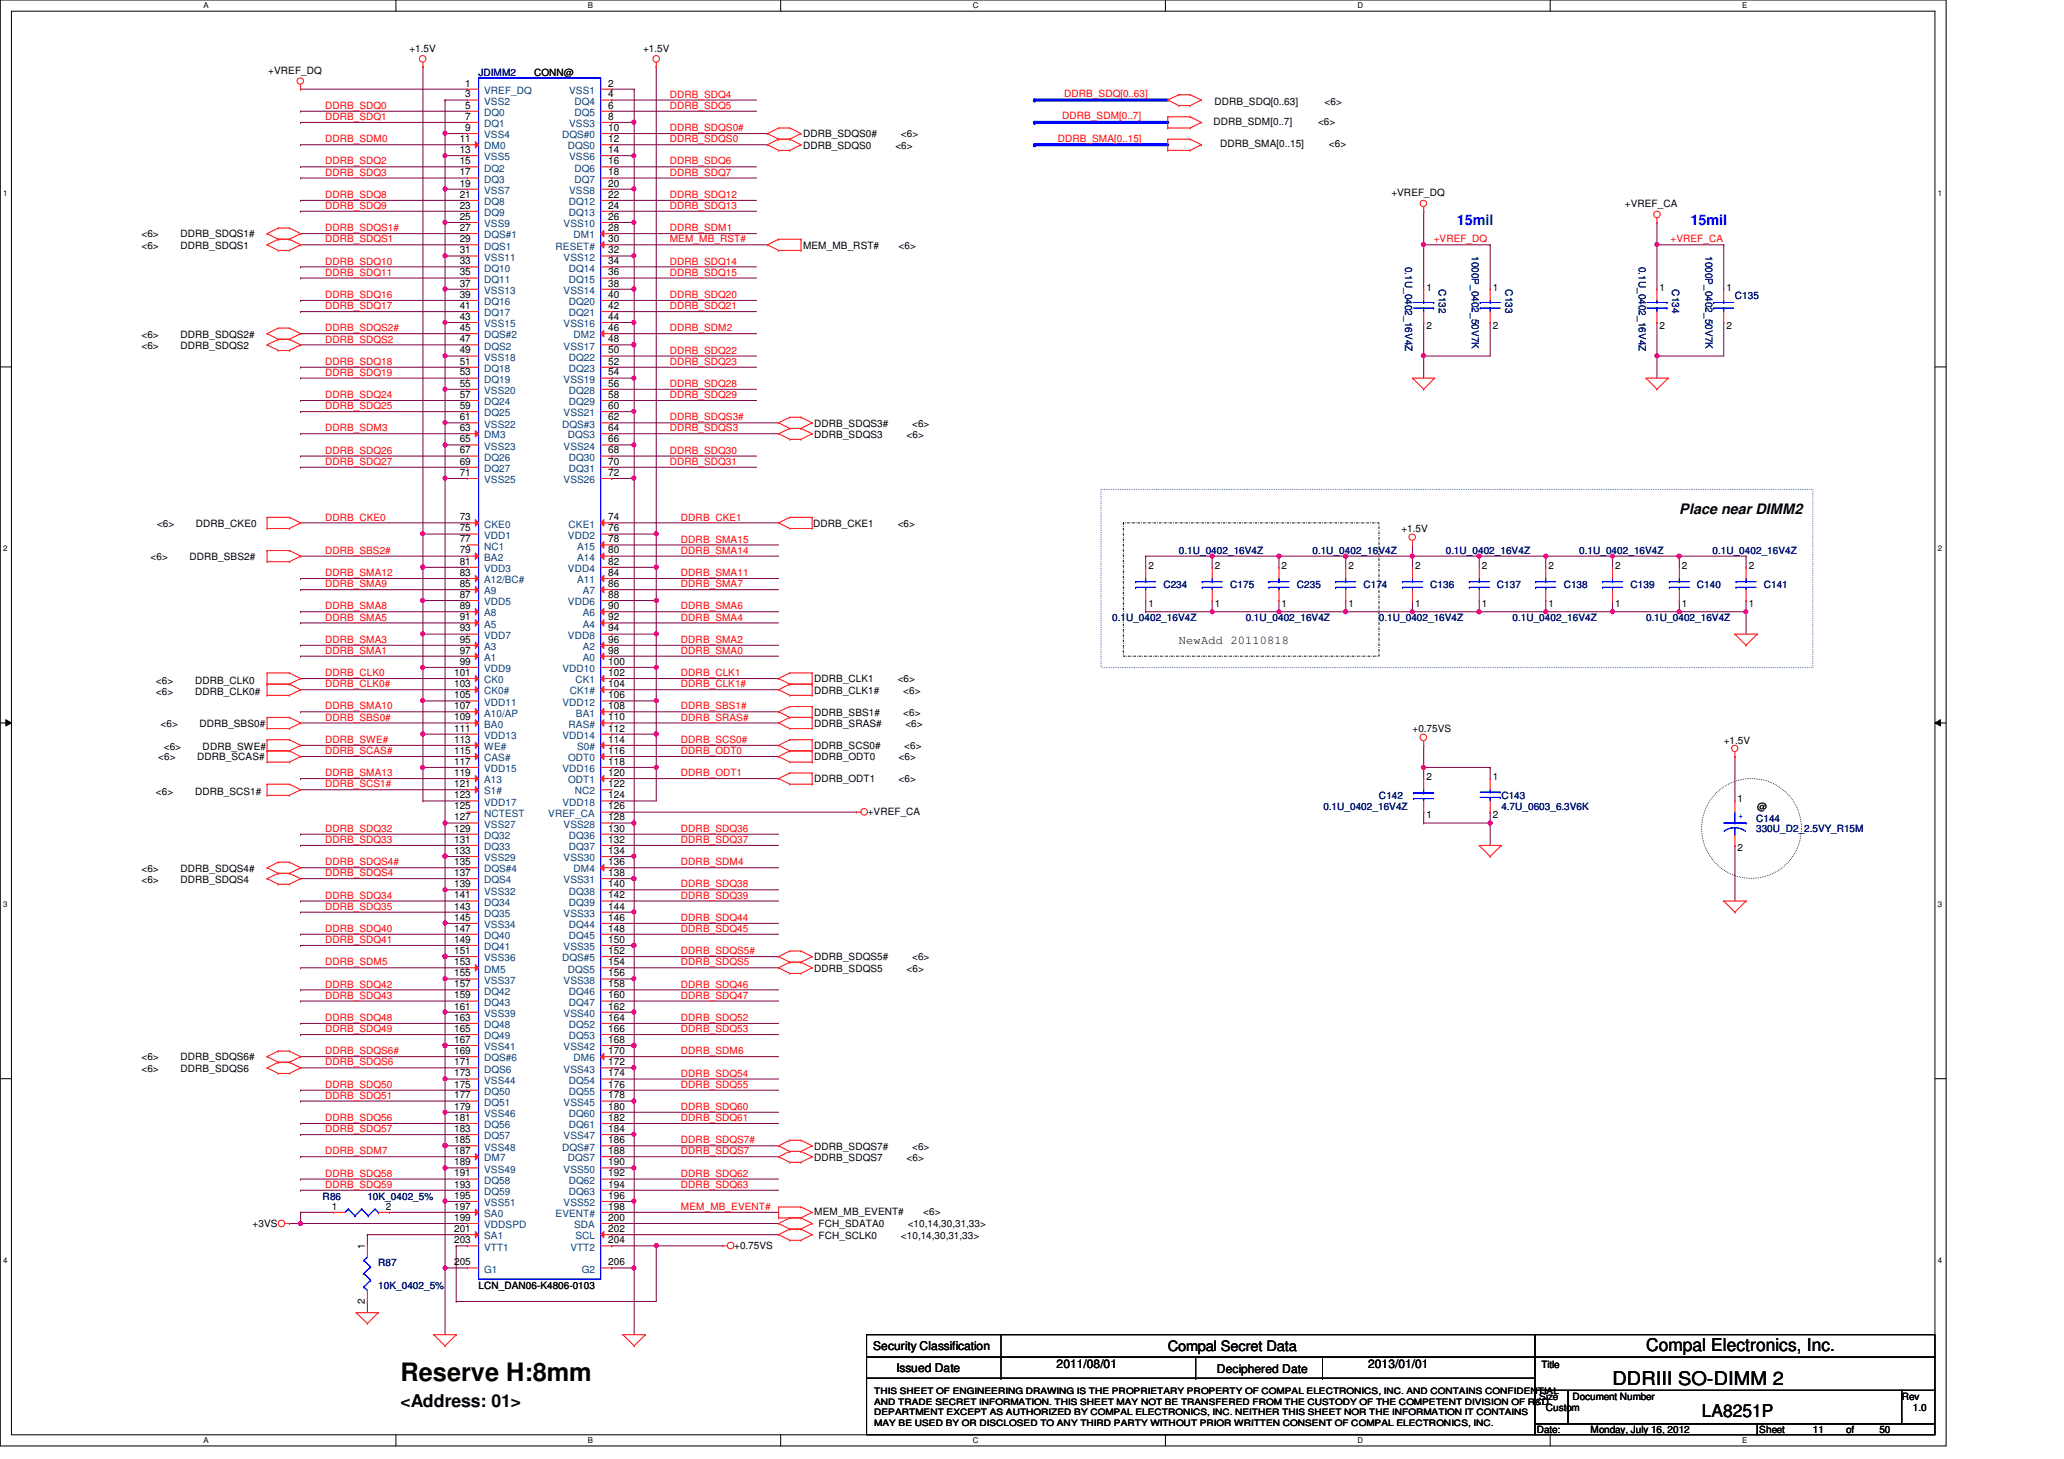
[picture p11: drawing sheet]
<svg xmlns="http://www.w3.org/2000/svg" width="297mm" height="210mm" viewBox="0 0 297 210" stroke-linecap="round" stroke-linejoin="round" font-family="sans-serif">
<defs><g id="words">
<text font-size="3.6" x="57.7" y="198.6">Reserve H:8mm</text>
<text font-size="2.7" x="232.1" y="199.3">DDRIII SO-DIMM 2</text>
<g font-size="2.5">
<text x="236.9" y="194.3">Compal Electronics, Inc.</text>
<text x="57.7" y="202.4">&lt;Address: 01&gt;</text>
<text x="244.9" y="203.9">LA8251P</text>
</g>
<g font-size="2.1" fill="#00f">
<text x="209.7" y="32.3">15mil</text>
<text x="243.3" y="32.3">15mil</text>
</g>
<g font-size="2.1">
<text x="241.7" y="73.9">Place near DIMM2</text>
<text x="168.1" y="194.4">Compal Secret Data</text>
</g>
<g font-size="1.7">
<text x="169.7" y="92.6">NewAdd 20110818</text>
<text x="125.7" y="194.3">Security Classification</text>
<text x="129" y="197.3">Issued Date</text>
<text x="152.1" y="196.8">2011/08/01</text>
<text x="175.1" y="197.5">Deciphered Date</text>
<text x="196.9" y="196.8">2013/01/01</text>
</g>
<g font-size="1.4">
<text x="38.6" y="10.6">+VREF_DQ</text>
<text x="58.9" y="7.5">+1.5V</text>
<text x="76.9" y="11">CONN@</text>
<text x="92.5" y="7.5">+1.5V</text>
<text x="67" y="12.4">1</text>
<text x="67" y="14">3</text>
<text x="67" y="15.6">5</text>
<text x="67" y="17.2">7</text>
<text x="87.5" y="12.4">2</text>
<text x="87.5" y="14">4</text>
<text x="87.5" y="15.6">6</text>
<text x="87.5" y="17.2">8</text>
<text x="174.6" y="18">DDRB_SDM[0..7]</text>
<text x="174.8" y="15.1">DDRB_SDQ[0..63]</text>
<text x="189.7" y="18">&lt;6&gt;</text>
<text x="190.6" y="15.1">&lt;6&gt;</text>
<text x="66.2" y="20.4">11</text>
<text x="66.2" y="22">13</text>
<text x="66.2" y="23.6">15</text>
<text x="67" y="18.8">9</text>
<text x="87.5" y="18.8">10</text>
<text x="87.5" y="20.4">12</text>
<text x="87.5" y="22">14</text>
<text x="87.5" y="23.6">16</text>
<text x="115.6" y="19.8">DDRB_SDQS0#</text>
<text x="115.6" y="21.4">DDRB_SDQS0</text>
<text x="128.9" y="21.4">&lt;6&gt;</text>
<text x="129.7" y="19.8">&lt;6&gt;</text>
<text x="175.6" y="21.2">DDRB_SMA[0..15]</text>
<text x="191.3" y="21.2">&lt;6&gt;</text>
<text x="66.2" y="25.2">17</text>
<text x="66.2" y="26.8">19</text>
<text x="66.2" y="28.4">21</text>
<text x="87.5" y="25.2">18</text>
<text x="87.5" y="26.8">20</text>
<text x="87.5" y="28.4">22</text>
<text x="200.2" y="28.2">+VREF_DQ</text>
<text x="233.8" y="29.8">+VREF_CA</text>
<text x="20.4" y="34.2">&lt;6&gt;</text>
<text x="20.4" y="35.8">&lt;6&gt;</text>
<text x="26" y="34.2">DDRB_SDQS1#</text>
<text x="26" y="35.8">DDRB_SDQS1</text>
<text x="66.2" y="30">23</text>
<text x="66.2" y="31.6">25</text>
<text x="66.2" y="33.2">27</text>
<text x="66.2" y="34.8">29</text>
<text x="87.5" y="30">24</text>
<text x="87.5" y="31.6">26</text>
<text x="87.5" y="33.2">28</text>
<text x="87.5" y="34.8">30</text>
<text x="115.6" y="35.8">MEM_MB_RST#</text>
<text x="129.3" y="35.8">&lt;6&gt;</text>
<text x="66.2" y="36.4">31</text>
<text x="66.2" y="38">33</text>
<text x="66.2" y="39.6">35</text>
<text x="66.2" y="41.2">37</text>
<text x="87.5" y="36.4">32</text>
<text x="87.5" y="38">34</text>
<text x="87.5" y="39.6">36</text>
<text x="87.5" y="41.2">38</text>
<text x="205.3" y="41.8">1</text>
<text x="214.8" y="41.8">1</text>
<text x="238.8" y="41.8">1</text>
<text x="248.5" y="41.8">1</text>
<text x="66.2" y="42.8">39</text>
<text x="66.2" y="44.4">41</text>
<text x="66.2" y="46">43</text>
<text x="66.2" y="47.6">45</text>
<text x="87.5" y="42.8">40</text>
<text x="87.5" y="44.4">42</text>
<text x="87.5" y="46">44</text>
<text x="87.5" y="47.6">46</text>
<text x="205.3" y="47.3">2</text>
<text x="214.8" y="47.3">2</text>
<text x="238.8" y="47.3">2</text>
<text x="248.5" y="47.3">2</text>
<text x="20.4" y="50.2">&lt;6&gt;</text>
<text x="20.4" y="48.6">&lt;6&gt;</text>
<text x="26" y="50.2">DDRB_SDQS2</text>
<text x="26" y="48.6">DDRB_SDQS2#</text>
<text x="66.2" y="49.2">47</text>
<text x="66.2" y="50.8">49</text>
<text x="66.2" y="52.5">51</text>
<text x="87.5" y="49.2">48</text>
<text x="87.5" y="50.8">50</text>
<text x="87.5" y="52.5">52</text>
<text x="66.2" y="54">53</text>
<text x="66.2" y="55.6">55</text>
<text x="66.2" y="57.2">57</text>
<text x="66.2" y="58.8">59</text>
<text x="87.5" y="54">54</text>
<text x="87.5" y="55.6">56</text>
<text x="87.5" y="57.2">58</text>
<text x="87.5" y="58.8">60</text>
<text x="66.2" y="60.5">61</text>
<text x="66.2" y="62">63</text>
<text x="66.2" y="63.6">65</text>
<text x="66.2" y="65.2">67</text>
<text x="87.5" y="60.5">62</text>
<text x="87.5" y="62">64</text>
<text x="87.5" y="63.6">66</text>
<text x="87.5" y="65.2">68</text>
<text x="117.2" y="61.4">DDRB_SDQS3#</text>
<text x="117.2" y="63">DDRB_SDQS3</text>
<text x="130.5" y="63">&lt;6&gt;</text>
<text x="131.3" y="61.4">&lt;6&gt;</text>
<text x="66.2" y="66.8">69</text>
<text x="66.2" y="68.5">71</text>
<text x="87.5" y="66.8">70</text>
<text x="87.5" y="68.5">72</text>
<text x="22.6" y="75.8">&lt;6&gt;</text>
<text x="28.2" y="75.8">DDRB_CKE0</text>
<text x="66.2" y="74.8">73</text>
<text x="66.2" y="76.5">75</text>
<text x="87.5" y="74.8">74</text>
<text x="87.5" y="76.5">76</text>
<text x="117" y="75.8">DDRB_CKE1</text>
<text x="129.2" y="75.8">&lt;6&gt;</text>
<text x="201.7" y="76.6">+1.5V</text>
<text x="21.7" y="80.6">&lt;6&gt;</text>
<text x="27.3" y="80.6">DDRB_SBS2#</text>
<text x="66.2" y="82.8">83</text>
<text x="66.2" y="78">77</text>
<text x="66.2" y="79.6">79</text>
<text x="66.2" y="81.2">81</text>
<text x="87.5" y="82.8">84</text>
<text x="87.5" y="78">78</text>
<text x="87.5" y="79.6">80</text>
<text x="87.5" y="81.2">82</text>
<text x="165.3" y="81.8">2</text>
<text x="174.8" y="81.8">2</text>
<text x="184.4" y="81.8">2</text>
<text x="194.1" y="81.8">2</text>
<text x="203.7" y="81.8">2</text>
<text x="213.3" y="81.8">2</text>
<text x="222.8" y="81.8">2</text>
<text x="232.4" y="81.8">2</text>
<text x="242.1" y="81.8">2</text>
<text x="251.7" y="81.8">2</text>
<text x="66.2" y="84.5">85</text>
<text x="66.2" y="86">87</text>
<text x="66.2" y="87.6">89</text>
<text x="66.2" y="89.2">91</text>
<text x="87.5" y="84.5">86</text>
<text x="87.5" y="86">88</text>
<text x="87.5" y="87.6">90</text>
<text x="87.5" y="89.2">92</text>
<text x="165.3" y="87.3">1</text>
<text x="174.8" y="87.3">1</text>
<text x="184.4" y="87.3">1</text>
<text x="194.1" y="87.3">1</text>
<text x="203.7" y="87.3">1</text>
<text x="213.3" y="87.3">1</text>
<text x="222.8" y="87.3">1</text>
<text x="232.4" y="87.3">1</text>
<text x="242.1" y="87.3">1</text>
<text x="251.7" y="87.3">1</text>
<text x="66.2" y="90.8">93</text>
<text x="66.2" y="92.5">95</text>
<text x="66.2" y="94">97</text>
<text x="66.2" y="95.6">99</text>
<text x="87.5" y="90.8">94</text>
<text x="87.5" y="92.5">96</text>
<text x="87.5" y="94">98</text>
<text x="87.5" y="95.6">100</text>
<text x="22.4" y="99.9">&lt;6&gt;</text>
<text x="22.4" y="98.3">&lt;6&gt;</text>
<text x="28.1" y="99.9">DDRB_CLK0#</text>
<text x="28.1" y="98.3">DDRB_CLK0</text>
<text x="65.4" y="97.2">101</text>
<text x="65.4" y="98.8">103</text>
<text x="65.4" y="100.5">105</text>
<text x="87.5" y="97.2">102</text>
<text x="87.5" y="98.8">104</text>
<text x="87.5" y="100.5">106</text>
<text x="117.2" y="98.2">DDRB_CLK1</text>
<text x="117.2" y="99.8">DDRB_CLK1#</text>
<text x="129.2" y="98.2">&lt;6&gt;</text>
<text x="130" y="99.8">&lt;6&gt;</text>
<text x="23.1" y="104.6">&lt;6&gt;</text>
<text x="23.6" y="107.9">&lt;6&gt;</text>
<text x="28.7" y="104.6">DDRB_SBS0#</text>
<text x="29.2" y="107.9">DDRB_SWE#</text>
<text x="65.4" y="102">107</text>
<text x="65.4" y="103.6">109</text>
<text x="65.4" y="105.2">111</text>
<text x="65.4" y="106.8">113</text>
<text x="87.5" y="102">108</text>
<text x="87.5" y="103.6">110</text>
<text x="87.5" y="105.2">112</text>
<text x="87.5" y="106.8">114</text>
<text x="117.2" y="107.8">DDRB_SCS0#</text>
<text x="117.2" y="104.6">DDRB_SRAS#</text>
<text x="117.2" y="103">DDRB_SBS1#</text>
<text x="130" y="103">&lt;6&gt;</text>
<text x="130.1" y="107.8">&lt;6&gt;</text>
<text x="130.3" y="104.6">&lt;6&gt;</text>
<text x="203.3" y="105.4">+0.75VS</text>
<text x="248.1" y="107">+1.5V</text>
<text x="22.8" y="109.4">&lt;6&gt;</text>
<text x="28.4" y="109.4">DDRB_SCAS#</text>
<text x="65.4" y="108.5">115</text>
<text x="65.4" y="110">117</text>
<text x="65.4" y="111.6">119</text>
<text x="65.4" y="113.2">121</text>
<text x="87.5" y="108.5">116</text>
<text x="87.5" y="110">118</text>
<text x="87.5" y="111.6">120</text>
<text x="87.5" y="113.2">122</text>
<text x="117.2" y="112.6">DDRB_ODT1</text>
<text x="117.2" y="109.4">DDRB_ODT0</text>
<text x="129.3" y="112.6">&lt;6&gt;</text>
<text x="129.3" y="109.4">&lt;6&gt;</text>
<text x="205.3" y="112.2">2</text>
<text x="214.8" y="112.2">1</text>
<text x="22.4" y="114.3">&lt;6&gt;</text>
<text x="28.1" y="114.3">DDRB_SCS1#</text>
<text x="65.4" y="114.9">123</text>
<text x="65.4" y="116.5">125</text>
<text x="65.4" y="118">127</text>
<text x="65.4" y="119.6">129</text>
<text x="87.5" y="114.9">124</text>
<text x="87.5" y="116.5">126</text>
<text x="87.5" y="118">128</text>
<text x="87.5" y="119.6">130</text>
<text x="124.9" y="117.2">+VREF_CA</text>
<text x="205.3" y="117.7">1</text>
<text x="214.8" y="117.7">2</text>
<text x="250.1" y="115.4">1</text>
<text x="252.9" y="116.6">@</text>
<text x="20.4" y="125.4">&lt;6&gt;</text>
<text x="26" y="125.4">DDRB_SDQS4#</text>
<text x="65.4" y="121.2">131</text>
<text x="65.4" y="122.9">133</text>
<text x="65.4" y="124.5">135</text>
<text x="87.5" y="121.2">132</text>
<text x="87.5" y="122.9">134</text>
<text x="87.5" y="124.5">136</text>
<text x="250.1" y="122.5">2</text>
<text x="20.4" y="127">&lt;6&gt;</text>
<text x="26" y="127">DDRB_SDQS4</text>
<text x="65.4" y="126">137</text>
<text x="65.4" y="127.6">139</text>
<text x="65.4" y="129.2">141</text>
<text x="65.4" y="130.9">143</text>
<text x="87.5" y="126">138</text>
<text x="87.5" y="127.6">140</text>
<text x="87.5" y="129.2">142</text>
<text x="87.5" y="130.9">144</text>
<text x="65.4" y="132.5">145</text>
<text x="65.4" y="134">147</text>
<text x="65.4" y="135.6">149</text>
<text x="65.4" y="137.2">151</text>
<text x="87.5" y="132.5">146</text>
<text x="87.5" y="134">148</text>
<text x="87.5" y="135.6">150</text>
<text x="87.5" y="137.2">152</text>
<text x="65.4" y="138.9">153</text>
<text x="65.4" y="140.5">155</text>
<text x="65.4" y="142">157</text>
<text x="65.4" y="143.6">159</text>
<text x="87.5" y="138.9">154</text>
<text x="87.5" y="140.5">156</text>
<text x="87.5" y="142">158</text>
<text x="87.5" y="143.6">160</text>
<text x="117.2" y="139.8">DDRB_SDQS5</text>
<text x="117.2" y="138.2">DDRB_SDQS5#</text>
<text x="130.5" y="139.8">&lt;6&gt;</text>
<text x="131.3" y="138.2">&lt;6&gt;</text>
<text x="65.4" y="145.2">161</text>
<text x="65.4" y="146.9">163</text>
<text x="65.4" y="148.5">165</text>
<text x="87.5" y="145.2">162</text>
<text x="87.5" y="146.9">164</text>
<text x="87.5" y="148.5">166</text>
<text x="20.4" y="154.2">&lt;6&gt;</text>
<text x="20.4" y="152.6">&lt;6&gt;</text>
<text x="26" y="154.2">DDRB_SDQS6</text>
<text x="26" y="152.6">DDRB_SDQS6#</text>
<text x="65.4" y="150">167</text>
<text x="65.4" y="151.6">169</text>
<text x="65.4" y="153.2">171</text>
<text x="65.4" y="154.9">173</text>
<text x="87.5" y="150">168</text>
<text x="87.5" y="151.6">170</text>
<text x="87.5" y="153.2">172</text>
<text x="87.5" y="154.9">174</text>
<text x="65.4" y="156.5">175</text>
<text x="65.4" y="158">177</text>
<text x="65.4" y="159.6">179</text>
<text x="65.4" y="161.2">181</text>
<text x="87.5" y="156.5">176</text>
<text x="87.5" y="158">178</text>
<text x="87.5" y="159.6">180</text>
<text x="87.5" y="161.2">182</text>
<text x="65.4" y="162.9">183</text>
<text x="65.4" y="164.5">185</text>
<text x="65.4" y="166">187</text>
<text x="65.4" y="167.6">189</text>
<text x="87.5" y="162.9">184</text>
<text x="87.5" y="164.5">186</text>
<text x="87.5" y="166">188</text>
<text x="87.5" y="167.6">190</text>
<text x="117.2" y="167">DDRB_SDQS7</text>
<text x="117.2" y="165.4">DDRB_SDQS7#</text>
<text x="130.5" y="167">&lt;6&gt;</text>
<text x="131.3" y="165.4">&lt;6&gt;</text>
<text x="65.4" y="169.2">191</text>
<text x="65.4" y="170.9">193</text>
<text x="65.4" y="172.5">195</text>
<text x="87.5" y="169.2">192</text>
<text x="87.5" y="170.9">194</text>
<text x="87.5" y="172.5">196</text>
<text x="36.4" y="176.6">+3VS</text>
<text x="47.7" y="174">1</text>
<text x="52.5" y="179.7" transform="rotate(-90 52.5 179.7)">1</text>
<text x="55.5" y="174">2</text>
<text x="65.4" y="174">197</text>
<text x="65.4" y="175.6">199</text>
<text x="65.4" y="177.2">201</text>
<text x="65.4" y="178.9">203</text>
<text x="87.5" y="174">198</text>
<text x="87.5" y="175.6">200</text>
<text x="87.5" y="177.2">202</text>
<text x="87.5" y="178.9">204</text>
<text x="105.7" y="179.6">+0.75VS</text>
<text x="117.2" y="174.8">MEM_MB_EVENT#</text>
<text x="117.8" y="176.6">FCH_SDATA0</text>
<text x="117.8" y="178.2">FCH_SCLK0</text>
<text x="129.7" y="178.2">&lt;10,14,30,31,33&gt;</text>
<text x="130.6" y="176.6">&lt;10,14,30,31,33&gt;</text>
<text x="132.9" y="174.8">&lt;6&gt;</text>
<text x="65.4" y="182">205</text>
<text x="68.9" y="185.4">LCN_DAN06-K4806-0103</text>
<text x="87.5" y="182">206</text>
<text x="52.5" y="187.5" transform="rotate(-90 52.5 187.5)">2</text>
<text x="221.8" y="196.8">Title</text>
<text x="221.5" y="201.4">Size</text>
<text x="222.5" y="203">Custom</text>
<text x="226.3" y="201.4">Document Number</text>
<text x="273.7" y="201.4">Rev</text>
<text x="275.3" y="203">1.0</text>
<text x="221.2" y="206.2">Date:</text>
<text x="228.9" y="206.2">Monday, July 16, 2012</text>
<text x="253.2" y="206.2">Sheet</text>
<text x="260.9" y="206.2">11</text>
<text x="265.7" y="206.2">of</text>
<text x="270.5" y="206.2">50</text>
</g>
<g font-size="1.4" fill="#000080">
<text x="68.9" y="11">JDIMM2</text>
<text x="202.2" y="38.4" transform="rotate(90 202.2 38.4)">0.1U_0402_16V4Z</text>
<text x="207" y="41.6" transform="rotate(90 207 41.6)">C132</text>
<text x="211.8" y="36.8" transform="rotate(90 211.8 36.8)">1000P_0402_50V7K</text>
<text x="216.7" y="41.6" transform="rotate(90 216.7 41.6)">C133</text>
<text x="235.8" y="38.4" transform="rotate(90 235.8 38.4)">0.1U_0402_16V4Z</text>
<text x="240.7" y="41.6" transform="rotate(90 240.7 41.6)">C134</text>
<text x="245.4" y="36.8" transform="rotate(90 245.4 36.8)">1000P_0402_50V7K</text>
<text x="249.7" y="43">C135</text>
<text x="169.7" y="79.8">0.1U_0402_16V4Z</text>
<text x="188.9" y="79.8">0.1U_0402_16V4Z</text>
<text x="208.1" y="79.8">0.1U_0402_16V4Z</text>
<text x="227.3" y="79.8">0.1U_0402_16V4Z</text>
<text x="246.5" y="79.8">0.1U_0402_16V4Z</text>
<text x="160.1" y="89.4">0.1U_0402_16V4Z</text>
<text x="167.4" y="84.6">C234</text>
<text x="177" y="84.6">C175</text>
<text x="179.3" y="89.4">0.1U_0402_16V4Z</text>
<text x="186.6" y="84.6">C235</text>
<text x="196.2" y="84.6">C174</text>
<text x="198.5" y="89.4">0.1U_0402_16V4Z</text>
<text x="205.8" y="84.6">C136</text>
<text x="215.4" y="84.6">C137</text>
<text x="217.7" y="89.4">0.1U_0402_16V4Z</text>
<text x="225" y="84.6">C138</text>
<text x="234.7" y="84.6">C139</text>
<text x="236.9" y="89.4">0.1U_0402_16V4Z</text>
<text x="244.2" y="84.6">C140</text>
<text x="253.8" y="84.6">C141</text>
<text x="190.5" y="116.6">0.1U_0402_16V4Z</text>
<text x="198.5" y="115">C142</text>
<text x="216.1" y="115">C143</text>
<text x="216.1" y="116.6">4.7U_0603_6.3V6K</text>
<text x="252.7" y="118.2">C144</text>
<text x="252.7" y="119.6">330U_D2_2.5VY_R15M</text>
<text x="46.4" y="172.6">R86</text>
<text x="52.9" y="172.6">10K_0402_5%</text>
<text x="54.4" y="182.2">R87</text>
<text x="54.4" y="185.4">10K_0402_5%</text>
</g>
<g font-size="1.4" fill="#f00">
<text x="46.8" y="15.7">DDRB_SDQ0</text>
<text x="46.8" y="17.3">DDRB_SDQ1</text>
<text x="96.4" y="15.7">DDRB_SDQ5</text>
<text x="96.4" y="14.1">DDRB_SDQ4</text>
<text x="152.9" y="17.1">DDRB_SDM[0..7]</text>
<text x="153.2" y="13.9">DDRB_SDQ[0..63]</text>
<text x="46.8" y="23.7">DDRB_SDQ2</text>
<text x="46.8" y="20.5">DDRB_SDM0</text>
<text x="96.4" y="18.9">DDRB_SDQS0#</text>
<text x="96.4" y="23.7">DDRB_SDQ6</text>
<text x="96.4" y="20.5">DDRB_SDQS0</text>
<text x="152.2" y="20.4">DDRB_SMA[0..15]</text>
<text x="46.8" y="25.3">DDRB_SDQ3</text>
<text x="46.8" y="28.5">DDRB_SDQ8</text>
<text x="96.4" y="28.5">DDRB_SDQ12</text>
<text x="96.4" y="25.3">DDRB_SDQ7</text>
<text x="46.8" y="30.1">DDRB_SDQ9</text>
<text x="46.8" y="33.3">DDRB_SDQS1#</text>
<text x="46.8" y="34.9">DDRB_SDQS1</text>
<text x="96.4" y="33.3">DDRB_SDM1</text>
<text x="96.4" y="34.9">MEM_MB_RST#</text>
<text x="96.4" y="30.1">DDRB_SDQ13</text>
<text x="206.3" y="34.9">+VREF_DQ</text>
<text x="240.4" y="34.9">+VREF_CA</text>
<text x="46.8" y="38.1">DDRB_SDQ10</text>
<text x="46.8" y="39.7">DDRB_SDQ11</text>
<text x="96.4" y="38.1">DDRB_SDQ14</text>
<text x="96.4" y="39.7">DDRB_SDQ15</text>
<text x="46.8" y="42.9">DDRB_SDQ16</text>
<text x="46.8" y="47.7">DDRB_SDQS2#</text>
<text x="46.8" y="44.5">DDRB_SDQ17</text>
<text x="96.4" y="47.7">DDRB_SDM2</text>
<text x="96.4" y="42.9">DDRB_SDQ20</text>
<text x="96.4" y="44.5">DDRB_SDQ21</text>
<text x="46.8" y="49.3">DDRB_SDQS2</text>
<text x="46.8" y="52.5">DDRB_SDQ18</text>
<text x="96.4" y="50.9">DDRB_SDQ22</text>
<text x="96.4" y="52.5">DDRB_SDQ23</text>
<text x="46.8" y="58.9">DDRB_SDQ25</text>
<text x="46.8" y="54.1">DDRB_SDQ19</text>
<text x="46.8" y="57.3">DDRB_SDQ24</text>
<text x="96.4" y="55.7">DDRB_SDQ28</text>
<text x="96.4" y="57.3">DDRB_SDQ29</text>
<text x="46.8" y="65.3">DDRB_SDQ26</text>
<text x="46.8" y="62.1">DDRB_SDM3</text>
<text x="96.4" y="65.3">DDRB_SDQ30</text>
<text x="96.4" y="62.1">DDRB_SDQS3</text>
<text x="96.4" y="60.5">DDRB_SDQS3#</text>
<text x="46.8" y="66.9">DDRB_SDQ27</text>
<text x="96.4" y="66.9">DDRB_SDQ31</text>
<text x="46.8" y="74.9">DDRB_CKE0</text>
<text x="98" y="74.9">DDRB_CKE1</text>
<text x="46.8" y="82.9">DDRB_SMA12</text>
<text x="46.8" y="79.7">DDRB_SBS2#</text>
<text x="98" y="78.1">DDRB_SMA15</text>
<text x="98" y="79.7">DDRB_SMA14</text>
<text x="98" y="82.9">DDRB_SMA11</text>
<text x="46.8" y="87.7">DDRB_SMA8</text>
<text x="46.8" y="84.5">DDRB_SMA9</text>
<text x="46.8" y="89.3">DDRB_SMA5</text>
<text x="98" y="84.5">DDRB_SMA7</text>
<text x="98" y="87.7">DDRB_SMA6</text>
<text x="98" y="89.3">DDRB_SMA4</text>
<text x="46.8" y="92.5">DDRB_SMA3</text>
<text x="46.8" y="94.1">DDRB_SMA1</text>
<text x="98" y="94.1">DDRB_SMA0</text>
<text x="98" y="92.5">DDRB_SMA2</text>
<text x="46.8" y="98.9">DDRB_CLK0#</text>
<text x="46.8" y="97.3">DDRB_CLK0</text>
<text x="98" y="98.9">DDRB_CLK1#</text>
<text x="98" y="97.3">DDRB_CLK1</text>
<text x="46.8" y="106.9">DDRB_SWE#</text>
<text x="46.8" y="102.1">DDRB_SMA10</text>
<text x="46.8" y="103.7">DDRB_SBS0#</text>
<text x="98" y="102.1">DDRB_SBS1#</text>
<text x="98" y="103.7">DDRB_SRAS#</text>
<text x="98" y="106.9">DDRB_SCS0#</text>
<text x="46.8" y="113.3">DDRB_SCS1#</text>
<text x="46.8" y="108.5">DDRB_SCAS#</text>
<text x="46.8" y="111.7">DDRB_SMA13</text>
<text x="98" y="108.5">DDRB_ODT0</text>
<text x="98" y="111.7">DDRB_ODT1</text>
<text x="46.8" y="119.7">DDRB_SDQ32</text>
<text x="98" y="119.7">DDRB_SDQ36</text>
<text x="46.8" y="121.3">DDRB_SDQ33</text>
<text x="46.8" y="124.5">DDRB_SDQS4#</text>
<text x="98" y="124.5">DDRB_SDM4</text>
<text x="98" y="121.3">DDRB_SDQ37</text>
<text x="46.8" y="130.9">DDRB_SDQ35</text>
<text x="46.8" y="126.1">DDRB_SDQS4</text>
<text x="46.8" y="129.3">DDRB_SDQ34</text>
<text x="98" y="129.3">DDRB_SDQ39</text>
<text x="98" y="127.7">DDRB_SDQ38</text>
<text x="46.8" y="135.7">DDRB_SDQ41</text>
<text x="46.8" y="134.1">DDRB_SDQ40</text>
<text x="98" y="137.3">DDRB_SDQS5#</text>
<text x="98" y="132.5">DDRB_SDQ44</text>
<text x="98" y="134.1">DDRB_SDQ45</text>
<text x="46.8" y="142.1">DDRB_SDQ42</text>
<text x="46.8" y="138.9">DDRB_SDM5</text>
<text x="46.8" y="143.7">DDRB_SDQ43</text>
<text x="98" y="142.1">DDRB_SDQ46</text>
<text x="98" y="138.9">DDRB_SDQS5</text>
<text x="98" y="143.7">DDRB_SDQ47</text>
<text x="46.8" y="148.5">DDRB_SDQ49</text>
<text x="46.8" y="146.9">DDRB_SDQ48</text>
<text x="98" y="148.5">DDRB_SDQ53</text>
<text x="98" y="146.9">DDRB_SDQ52</text>
<text x="46.8" y="153.3">DDRB_SDQS6</text>
<text x="46.8" y="151.7">DDRB_SDQS6#</text>
<text x="98" y="151.7">DDRB_SDM6</text>
<text x="98" y="154.9">DDRB_SDQ54</text>
<text x="46.8" y="158.1">DDRB_SDQ51</text>
<text x="46.8" y="161.3">DDRB_SDQ56</text>
<text x="46.8" y="156.5">DDRB_SDQ50</text>
<text x="98" y="159.7">DDRB_SDQ60</text>
<text x="98" y="156.5">DDRB_SDQ55</text>
<text x="98" y="161.3">DDRB_SDQ61</text>
<text x="46.8" y="162.9">DDRB_SDQ57</text>
<text x="46.8" y="166.1">DDRB_SDM7</text>
<text x="98" y="166.1">DDRB_SDQS7</text>
<text x="98" y="164.5">DDRB_SDQS7#</text>
<text x="46.8" y="170.9">DDRB_SDQ59</text>
<text x="46.8" y="169.3">DDRB_SDQ58</text>
<text x="98" y="170.9">DDRB_SDQ63</text>
<text x="98" y="169.3">DDRB_SDQ62</text>
<text x="98" y="174.1">MEM_MB_EVENT#</text>
</g>
<g font-size="1.4" fill="#004080">
<text x="69.7" y="13.5">VREF_DQ</text>
<text x="69.7" y="15.1">VSS2</text>
<text x="69.7" y="16.7">DQ0</text>
<text x="81.9" y="13.5">VSS1</text>
<text x="82.7" y="15.1">DQ4</text>
<text x="82.7" y="16.7">DQ5</text>
<text x="69.7" y="18.3">DQ1</text>
<text x="69.7" y="19.9">VSS4</text>
<text x="69.7" y="21.5">DM0</text>
<text x="69.7" y="23.1">VSS5</text>
<text x="80.9" y="19.9">DQS#0</text>
<text x="81.7" y="21.5">DQS0</text>
<text x="81.9" y="18.3">VSS3</text>
<text x="81.9" y="23.1">VSS6</text>
<text x="69.7" y="24.7">DQ2</text>
<text x="69.7" y="26.3">DQ3</text>
<text x="69.7" y="27.9">VSS7</text>
<text x="69.7" y="29.5">DQ8</text>
<text x="81.9" y="29.5">DQ12</text>
<text x="81.9" y="27.9">VSS8</text>
<text x="82.7" y="24.7">DQ6</text>
<text x="82.7" y="26.3">DQ7</text>
<text x="69.7" y="31.1">DQ9</text>
<text x="69.7" y="32.7">VSS9</text>
<text x="69.7" y="34.3">DQS#1</text>
<text x="69.7" y="35.9">DQS1</text>
<text x="80" y="35.9">RESET#</text>
<text x="81.1" y="32.7">VSS10</text>
<text x="81.9" y="31.1">DQ13</text>
<text x="82.5" y="34.3">DM1</text>
<text x="69.7" y="37.5">VSS11</text>
<text x="69.7" y="39.1">DQ10</text>
<text x="69.7" y="40.7">DQ11</text>
<text x="81.1" y="37.5">VSS12</text>
<text x="81.9" y="39.1">DQ14</text>
<text x="81.9" y="40.7">DQ15</text>
<text x="69.7" y="42.3">VSS13</text>
<text x="69.7" y="43.9">DQ16</text>
<text x="69.7" y="45.5">DQ17</text>
<text x="69.7" y="47.1">VSS15</text>
<text x="81.1" y="42.3">VSS14</text>
<text x="81.1" y="47.1">VSS16</text>
<text x="81.9" y="43.9">DQ20</text>
<text x="81.9" y="45.5">DQ21</text>
<text x="69.7" y="48.7">DQS#2</text>
<text x="69.7" y="50.3">DQS2</text>
<text x="69.7" y="51.9">VSS18</text>
<text x="69.7" y="53.5">DQ18</text>
<text x="81.1" y="50.3">VSS17</text>
<text x="81.9" y="51.9">DQ22</text>
<text x="81.9" y="53.5">DQ23</text>
<text x="82.5" y="48.7">DM2</text>
<text x="69.7" y="55.1">DQ19</text>
<text x="69.7" y="56.7">VSS20</text>
<text x="69.7" y="58.3">DQ24</text>
<text x="69.7" y="59.9">DQ25</text>
<text x="81.1" y="55.1">VSS19</text>
<text x="81.1" y="59.9">VSS21</text>
<text x="81.9" y="56.7">DQ28</text>
<text x="81.9" y="58.3">DQ29</text>
<text x="69.7" y="61.5">VSS22</text>
<text x="69.7" y="63.1">DM3</text>
<text x="69.7" y="64.7">VSS23</text>
<text x="80.9" y="61.5">DQS#3</text>
<text x="81.1" y="64.7">VSS24</text>
<text x="81.7" y="63.1">DQS3</text>
<text x="69.7" y="66.3">DQ26</text>
<text x="69.7" y="67.9">DQ27</text>
<text x="69.7" y="69.5">VSS25</text>
<text x="81.1" y="69.5">VSS26</text>
<text x="81.9" y="66.3">DQ30</text>
<text x="81.9" y="67.9">DQ31</text>
<text x="69.7" y="75.9">CKE0</text>
<text x="69.7" y="77.5">VDD1</text>
<text x="81.7" y="77.5">VDD2</text>
<text x="81.8" y="75.9">CKE1</text>
<text x="69.7" y="83.9">A12/BC#</text>
<text x="69.7" y="79.1">NC1</text>
<text x="69.7" y="80.7">BA2</text>
<text x="69.7" y="82.3">VDD3</text>
<text x="81.7" y="82.3">VDD4</text>
<text x="83.1" y="83.9">A11</text>
<text x="83.1" y="79.1">A15</text>
<text x="83.1" y="80.7">A14</text>
<text x="69.7" y="85.5">A9</text>
<text x="69.7" y="87.1">VDD5</text>
<text x="69.7" y="88.7">A8</text>
<text x="81.7" y="87.1">VDD6</text>
<text x="83.9" y="85.5">A7</text>
<text x="83.9" y="88.7">A6</text>
<text x="69.7" y="90.3">A5</text>
<text x="69.7" y="91.9">VDD7</text>
<text x="69.7" y="93.5">A3</text>
<text x="69.7" y="95.1">A1</text>
<text x="81.7" y="91.9">VDD8</text>
<text x="83.9" y="90.3">A4</text>
<text x="83.9" y="93.5">A2</text>
<text x="83.9" y="95.1">A0</text>
<text x="69.7" y="96.7">VDD9</text>
<text x="69.7" y="98.3">CK0</text>
<text x="69.7" y="99.9">CK0#</text>
<text x="69.7" y="101.5">VDD11</text>
<text x="80.9" y="96.7">VDD10</text>
<text x="80.9" y="101.5">VDD12</text>
<text x="82" y="99.9">CK1#</text>
<text x="82.8" y="98.3">CK1</text>
<text x="69.7" y="103.1">A10/AP</text>
<text x="69.7" y="104.7">BA0</text>
<text x="69.7" y="106.3">VDD13</text>
<text x="69.7" y="107.9">WE#</text>
<text x="80.9" y="106.3">VDD14</text>
<text x="81.8" y="104.7">RAS#</text>
<text x="82.9" y="103.1">BA1</text>
<text x="83.1" y="107.9">S0#</text>
<text x="69.7" y="109.5">CAS#</text>
<text x="69.7" y="111.1">VDD15</text>
<text x="69.7" y="112.7">A13</text>
<text x="80.9" y="111.1">VDD16</text>
<text x="81.8" y="109.5">ODT0</text>
<text x="81.8" y="112.7">ODT1</text>
<text x="69.7" y="114.3">S1#</text>
<text x="69.7" y="115.9">VDD17</text>
<text x="69.7" y="117.5">NCTEST</text>
<text x="69.7" y="119.1">VSS27</text>
<text x="78.9" y="117.5">VREF_CA</text>
<text x="80.9" y="115.9">VDD18</text>
<text x="81.1" y="119.1">VSS28</text>
<text x="82.7" y="114.3">NC2</text>
<text x="69.7" y="120.7">DQ32</text>
<text x="69.7" y="122.3">DQ33</text>
<text x="69.7" y="123.9">VSS29</text>
<text x="69.7" y="125.5">DQS#4</text>
<text x="81.1" y="123.9">VSS30</text>
<text x="81.9" y="120.7">DQ36</text>
<text x="81.9" y="122.3">DQ37</text>
<text x="82.5" y="125.5">DM4</text>
<text x="69.7" y="127.1">DQS4</text>
<text x="69.7" y="128.7">VSS32</text>
<text x="69.7" y="130.3">DQ34</text>
<text x="69.7" y="131.9">DQ35</text>
<text x="81.1" y="127.1">VSS31</text>
<text x="81.1" y="131.9">VSS33</text>
<text x="81.9" y="128.7">DQ38</text>
<text x="81.9" y="130.3">DQ39</text>
<text x="69.7" y="133.5">VSS34</text>
<text x="69.7" y="135.1">DQ40</text>
<text x="69.7" y="136.7">DQ41</text>
<text x="81.1" y="136.7">VSS35</text>
<text x="81.9" y="133.5">DQ44</text>
<text x="81.9" y="135.1">DQ45</text>
<text x="69.7" y="138.3">VSS36</text>
<text x="69.7" y="139.9">DM5</text>
<text x="69.7" y="141.5">VSS37</text>
<text x="69.7" y="143.1">DQ42</text>
<text x="80.9" y="138.3">DQS#5</text>
<text x="81.1" y="141.5">VSS38</text>
<text x="81.7" y="139.9">DQS5</text>
<text x="81.9" y="143.1">DQ46</text>
<text x="69.7" y="144.7">DQ43</text>
<text x="69.7" y="146.3">VSS39</text>
<text x="69.7" y="147.9">DQ48</text>
<text x="69.7" y="149.5">DQ49</text>
<text x="81.1" y="146.3">VSS40</text>
<text x="81.9" y="144.7">DQ47</text>
<text x="81.9" y="147.9">DQ52</text>
<text x="81.9" y="149.5">DQ53</text>
<text x="69.7" y="151.1">VSS41</text>
<text x="69.7" y="152.7">DQS#6</text>
<text x="69.7" y="154.3">DQS6</text>
<text x="69.7" y="155.9">VSS44</text>
<text x="81.1" y="151.1">VSS42</text>
<text x="81.1" y="154.3">VSS43</text>
<text x="81.9" y="155.9">DQ54</text>
<text x="82.5" y="152.7">DM6</text>
<text x="69.7" y="157.5">DQ50</text>
<text x="69.7" y="159.1">DQ51</text>
<text x="69.7" y="160.7">VSS46</text>
<text x="81.1" y="159.1">VSS45</text>
<text x="81.9" y="157.5">DQ55</text>
<text x="81.9" y="160.7">DQ60</text>
<text x="69.7" y="162.3">DQ56</text>
<text x="69.7" y="163.9">DQ57</text>
<text x="69.7" y="165.5">VSS48</text>
<text x="69.7" y="167.1">DM7</text>
<text x="80.9" y="165.5">DQS#7</text>
<text x="81.1" y="163.9">VSS47</text>
<text x="81.7" y="167.1">DQS7</text>
<text x="81.9" y="162.3">DQ61</text>
<text x="69.7" y="168.7">VSS49</text>
<text x="69.7" y="170.3">DQ58</text>
<text x="69.7" y="171.9">DQ59</text>
<text x="69.7" y="173.5">VSS51</text>
<text x="81.1" y="168.7">VSS50</text>
<text x="81.1" y="173.5">VSS52</text>
<text x="81.9" y="170.3">DQ62</text>
<text x="81.9" y="171.9">DQ63</text>
<text x="69.7" y="175.1">SA0</text>
<text x="69.7" y="176.7">VDDSPD</text>
<text x="69.7" y="178.3">SA1</text>
<text x="69.7" y="179.9">VTT1</text>
<text x="80" y="175.1">EVENT#</text>
<text x="82.1" y="179.9">VTT2</text>
<text x="82.6" y="176.7">SDA</text>
<text x="82.8" y="178.3">SCL</text>
<text x="69.7" y="183.1">G1</text>
<text x="83.7" y="183.1">G2</text>
</g>
<text font-size="1.4" fill="#00f" x="250.1" y="117.9">+</text>
<g font-size="1.3">
<text x="125.8" y="200.6">THIS SHEET OF ENGINEERING DRAWING IS THE PROPRIETARY PROPERTY OF COMPAL ELECTRONICS, INC. AND CONTAINS CONFIDENTIAL</text>
<text x="125.8" y="202.1">AND TRADE SECRET INFORMATION. THIS SHEET MAY NOT BE TRANSFERED FROM THE CUSTODY OF THE COMPETENT DIVISION OF R&amp;D</text>
<text x="125.8" y="203.6">DEPARTMENT EXCEPT AS AUTHORIZED BY COMPAL ELECTRONICS, INC. NEITHER THIS SHEET NOR THE INFORMATION IT CONTAINS</text>
<text x="125.8" y="205.1">MAY BE USED BY OR DISCLOSED TO ANY THIRD PARTY WITHOUT PRIOR WRITTEN CONSENT OF COMPAL ELECTRONICS, INC.</text>
</g>
<g font-size="1.1">
<text x="29.3" y="1.1">A</text>
<text x="84.6" y="1.1">B</text>
<text x="140" y="1.1">C</text>
<text x="195.4" y="1.1">D</text>
<text x="250.7" y="1.1">E</text>
<text x=".5" y="28.2">1</text>
<text x="278.9" y="28.2">1</text>
<text x=".5" y="79.3">2</text>
<text x="278.9" y="79.3">2</text>
<text x=".5" y="130.6">3</text>
<text x="278.9" y="130.6">3</text>
<text x=".5" y="181.7">4</text>
<text x="278.9" y="181.7">4</text>
<text x="29.3" y="207.6">A</text>
<text x="84.6" y="207.6">B</text>
<text x="140" y="207.6">C</text>
<text x="195.4" y="207.6">D</text>
<text x="250.7" y="207.6">E</text>
</g>
</g></defs>
<path d="M0 0h280.1v208h-280.1zM1.6 1.6h276.9v204.8h-276.9z" fill="none" stroke="#000" stroke-width=".14"/>
<g fill="#fff">
<path d="M29.3 .2h.7v1.2h-.7z"/>
<path d="M29.3 206.6h.7v1.2h-.7z"/>
</g>
<path d="M57 0v1.6M57 206.4v1.6" fill="none" stroke="#000" stroke-width=".14"/>
<g fill="#fff">
<path d="M84.6 .2h.7v1.2h-.7z"/>
<path d="M84.6 206.6h.7v1.2h-.7z"/>
</g>
<path d="M112.3 0v1.6M112.3 206.4v1.6" fill="none" stroke="#000" stroke-width=".14"/>
<g fill="#fff">
<path d="M140 .2h.8v1.2h-.8z"/>
<path d="M140 206.6h.8v1.2h-.8z"/>
</g>
<path d="M167.7 0v1.6M167.7 206.4v1.6" fill="none" stroke="#000" stroke-width=".14"/>
<g fill="#fff">
<path d="M195.4 .2h.7v1.2h-.7z"/>
<path d="M195.4 206.6h.7v1.2h-.7z"/>
</g>
<path d="M223.1 0v1.6M223.1 206.4v1.6" fill="none" stroke="#000" stroke-width=".14"/>
<g fill="#fff">
<path d="M250.7 .2h.8v1.2h-.8z"/>
<path d="M250.7 206.6h.8v1.2h-.8z"/>
<path d="M.5 27.2h.6v1.2h-.6z"/>
<path d="M278.9 27.2h.6v1.2h-.6z"/>
<path d="M.5 78.4h.6v1.1h-.6z"/>
<path d="M278.9 78.4h.6v1.1h-.6z"/>
</g>
<path d="M0 52.8h1.6M278.5 52.8h1.6" fill="none" stroke="#000" stroke-width=".14"/>
<g fill="#fff">
<path d="M.5 129.6h.6v1.2h-.6z"/>
<path d="M278.9 129.6h.6v1.2h-.6z"/>
</g>
<path d="M0 104h1.6M.8 103.5l.8 .5-.8 .4zM278.5 104l.8-.5v.9zM278.5 104h1.6" fill="none" stroke="#000" stroke-width=".14"/>
<path d="M.8 103.5l.8 .5-.8 .4zM278.5 104l.8-.5v.9z" fill="#000"/>
<g fill="#fff">
<path d="M.5 180.8h.6v1.1h-.6z"/>
<path d="M278.9 180.8h.6v1.1h-.6z"/>
</g>
<path d="M0 155.2h1.6M278.5 155.2h1.6" fill="none" stroke="#000" stroke-width=".14"/>
<path d="M158.4 70.4h102.5v25.6h-102.5z" fill="none" stroke="#00f" stroke-width=".14" stroke-dasharray="0 .3"/>
<circle cx="252.1" cy="119.2" r="7.2" fill="none" stroke="#000" stroke-width=".14" stroke-dasharray="0 .3"/>
<path d="M161.7 75.2h36.8v19.2h-36.8z" fill="none" stroke="#000" stroke-width=".14" stroke-dasharray=".3 .3 0 .3"/>
<path d="M60.9 110.4h.1M60.9 110.4v4.8M88 116.8h.1M88 116.8h35.3M43.3 174.4h.1M43.3 174.4h4.7" fill="none" stroke="#800040" stroke-width=".14"/>
<circle cx="60.8" cy="110.4" r=".3" fill="#f0f"/>
<circle cx="60.8" cy="110.4" r=".3" fill="none" stroke="#f0f" stroke-width=".14"/>
<path d="M60.9 86.4h.1M60.9 86.4v4.8M88 110.4h.1M88 110.4h6.4" fill="none" stroke="#800040" stroke-width=".14"/>
<circle cx="60.8" cy="86.4" r=".3" fill="#f0f"/>
<circle cx="60.8" cy="86.4" r=".3" fill="none" stroke="#f0f" stroke-width=".14"/>
<path d="M60.9 81.6h.1M60.9 81.6v4.8" fill="none" stroke="#800040" stroke-width=".14"/>
<circle cx="60.8" cy="81.6" r=".31" fill="#f0f"/>
<circle cx="60.8" cy="81.6" r=".31" fill="none" stroke="#f0f" stroke-width=".14"/>
<path d="M60.9 96h.1M60.9 96v4.8" fill="none" stroke="#800040" stroke-width=".14"/>
<circle cx="60.8" cy="96" r=".3" fill="#f0f"/>
<circle cx="60.8" cy="96" r=".3" fill="none" stroke="#f0f" stroke-width=".14"/>
<path d="M60.9 100.8h.1M60.9 100.8v4.8" fill="none" stroke="#800040" stroke-width=".14"/>
<circle cx="60.8" cy="100.8" r=".3" fill="#f0f"/>
<circle cx="60.8" cy="100.8" r=".3" fill="none" stroke="#f0f" stroke-width=".14"/>
<path d="M60.9 105.6h.1M60.9 105.6v4.8" fill="none" stroke="#800040" stroke-width=".14"/>
<circle cx="60.8" cy="105.6" r=".31" fill="#f0f"/>
<circle cx="60.8" cy="105.6" r=".31" fill="none" stroke="#f0f" stroke-width=".14"/>
<path d="M60.9 76.8h.1M60.9 76.8v4.8" fill="none" stroke="#800040" stroke-width=".14"/>
<circle cx="60.8" cy="76.8" r=".3" fill="#f0f"/>
<circle cx="60.8" cy="76.8" r=".3" fill="none" stroke="#f0f" stroke-width=".14"/>
<path d="M60.9 91.2h.1M60.9 91.2v4.8" fill="none" stroke="#800040" stroke-width=".14"/>
<circle cx="60.8" cy="91.2" r=".3" fill="#f0f"/>
<circle cx="60.8" cy="91.2" r=".3" fill="none" stroke="#f0f" stroke-width=".14"/>
<g fill="none" stroke="#800040" stroke-width=".14">
<path d="M60.9 9.6h.1M60.9 9.6v67.2M88 16h.1M88 19.2h.1M88 16h20.9M88 19.2h22.4M43.3 24h.1M43.3 24h24M64 22.4h.1M64 22.4h3.3M88 38.4h.1M88 38.4h20.9"/>
<path d="M43.3 59.2h.1M43.3 59.2h24M88 51.2h.1M88 54.4h.1M88 51.2h20.9M88 54.4h3.3M43.3 65.6h.1M43.3 65.6h24M88 75.2h.1M88 75.2h24.1M43.3 83.2h.1M43.3 83.2h24"/>
<path d="M60.9 100.8h.1M60.9 100.8h6.4M43.3 131.2h.1M43.3 126.4h.1M43.3 131.2h24M43.3 126.4h24M64 132.8h.1M64 132.8h3.3M88 120h.1M88 120h24.1M43.3 153.6h.1M43.3 142.4h.1"/>
<path d="M43.3 153.6h24M43.3 142.4h24M88 152h.1M88 152h24.1M64 172.8h.1M64 172.8h3.3M88 171.2h.1M88 171.2h24.1M94.4 179.2h.1M94.4 179.2h9.7M64 182.4h.1M64 182.4h3.3"/>
<path d="M64 182.4v9.6"/>
</g>
<circle cx="64" cy="182.4" r=".3" fill="#f0f"/>
<circle cx="64" cy="182.4" r=".3" fill="none" stroke="#f0f" stroke-width=".14"/>
<path d="M91.3 182.4h.1M91.3 182.4v9.6" fill="none" stroke="#800040" stroke-width=".14"/>
<circle cx="91.2" cy="182.4" r=".3" fill="#f0f"/>
<circle cx="91.2" cy="182.4" r=".3" fill="none" stroke="#f0f" stroke-width=".14"/>
<path d="M88 78.4h.1M88 78.4h24.1M91.3 172.8h.1M91.3 172.8v9.6" fill="none" stroke="#800040" stroke-width=".14"/>
<circle cx="91.2" cy="172.8" r=".3" fill="#f0f"/>
<circle cx="91.2" cy="172.8" r=".3" fill="none" stroke="#f0f" stroke-width=".14"/>
<path d="M91.3 126.4h.1M91.3 126.4v4.8" fill="none" stroke="#800040" stroke-width=".14"/>
<circle cx="91.2" cy="126.4" r=".3" fill="#f0f"/>
<circle cx="91.2" cy="126.4" r=".3" fill="none" stroke="#f0f" stroke-width=".14"/>
<path d="M43.3 67.2h.1M43.3 67.2h24M64 123.2h.1M64 123.2v4.8" fill="none" stroke="#800040" stroke-width=".14"/>
<circle cx="64" cy="123.2" r=".3" fill="#f0f"/>
<circle cx="64" cy="123.2" r=".3" fill="none" stroke="#f0f" stroke-width=".14"/>
<path d="M64 140.8h.1M64 140.8v4.8M64 160h.1M64 160v4.8" fill="none" stroke="#800040" stroke-width=".14"/>
<circle cx="64" cy="140.8" r=".3" fill="#f0f"/>
<circle cx="64" cy="140.8" r=".3" fill="none" stroke="#f0f" stroke-width=".14"/>
<path d="M64 68.8h.1M64 60.8h.1M64 68.8h3.3M64 60.8v3.2" fill="none" stroke="#800040" stroke-width=".14"/>
<circle cx="64" cy="60.8" r=".3" fill="#f0f"/>
<circle cx="64" cy="60.8" r=".3" fill="none" stroke="#f0f" stroke-width=".14"/>
<path d="M64 172.8h.1M64 172.8v9.6M65.7 179.2h.1M65.7 179.2v8" fill="none" stroke="#800040" stroke-width=".14"/>
<circle cx="64" cy="172.8" r=".3" fill="#f0f"/>
<circle cx="64" cy="172.8" r=".3" fill="none" stroke="#f0f" stroke-width=".14"/>
<g fill="none" stroke="#800040" stroke-width=".14">
<path d="M88 28.8h.1M88 28.8h20.9M43.3 75.2h.1M43.3 75.2h24M88 67.2h.1M88 67.2h20.9M88 91.2h.1M88 91.2h6.4M88 136h.1M88 136h3.3M64 155.2h.1M64 155.2h3.3"/>
<path d="M65.7 179.2h.1M65.7 179.2h1.6"/>
</g>
<circle cx="91.2" cy="136" r=".3" fill="#f0f"/>
<circle cx="91.2" cy="136" r=".3" fill="none" stroke="#f0f" stroke-width=".14"/>
<g fill="none" stroke="#800040" stroke-width=".14">
<path d="M88 22.4h.1M88 24h.1M88 36.8h.1M88 22.4h3.3M88 24h20.9M88 36.8h3.3M64 46.4h.1M64 46.4h3.3M43.3 92.8h.1M43.3 92.8h24M60.9 81.6h.1M60.9 81.6h6.4"/>
<path d="M43.3 113.6h.1M43.3 113.6h24M88 102.4h.1M88 102.4h24.1M88 129.6h.1M88 129.6h24.1M64 155.2h.1M64 155.2v4.8M88 158.4h.1M88 158.4h3.3M43.3 171.2h.1M43.3 171.2h24"/>
<path d="M56 174.4h.1M56 174.4h11.3M88 177.6h.1M88 177.6h24.1"/>
</g>
<circle cx="64" cy="160" r=".3" fill="#f0f"/>
<circle cx="64" cy="160" r=".3" fill="none" stroke="#f0f" stroke-width=".14"/>
<circle cx="64" cy="155.2" r=".3" fill="#f0f"/>
<circle cx="64" cy="155.2" r=".3" fill="none" stroke="#f0f" stroke-width=".14"/>
<path d="M64 168h.1M64 168v4.8" fill="none" stroke="#800040" stroke-width=".14"/>
<circle cx="64" cy="168" r=".3" fill="#f0f"/>
<circle cx="64" cy="168" r=".3" fill="none" stroke="#f0f" stroke-width=".14"/>
<path d="M64 19.2h.1M64 19.2v3.2M88 20.8h.1M88 20.8h22.4M88 84.8h.1M88 84.8h24.1M43.3 107.2h.1M43.3 107.2h24M88 118.4h.1M88 118.4h3.3" fill="none" stroke="#800040" stroke-width=".14"/>
<circle cx="64" cy="19.2" r=".3" fill="#f0f"/>
<circle cx="64" cy="19.2" r=".3" fill="none" stroke="#f0f" stroke-width=".14"/>
<path d="M64 36.8h.1M64 36.8v4.8" fill="none" stroke="#800040" stroke-width=".14"/>
<circle cx="64" cy="36.8" r=".3" fill="#f0f"/>
<circle cx="64" cy="36.8" r=".3" fill="none" stroke="#f0f" stroke-width=".14"/>
<path d="M64 68.8h.1M64 68.8v49.6" fill="none" stroke="#800040" stroke-width=".14"/>
<circle cx="64" cy="68.8" r=".3" fill="#f0f"/>
<circle cx="64" cy="68.8" r=".3" fill="none" stroke="#f0f" stroke-width=".14"/>
<path d="M64 145.6h.1M64 145.6v4.8" fill="none" stroke="#800040" stroke-width=".14"/>
<circle cx="64" cy="145.6" r=".31" fill="#f0f"/>
<circle cx="64" cy="145.6" r=".31" fill="none" stroke="#f0f" stroke-width=".14"/>
<path d="M64 128h.1M64 128v4.8" fill="none" stroke="#800040" stroke-width=".14"/>
<circle cx="64" cy="128" r=".3" fill="#f0f"/>
<circle cx="64" cy="128" r=".3" fill="none" stroke="#f0f" stroke-width=".14"/>
<path d="M64 46.4h.1M64 46.4v4.8" fill="none" stroke="#800040" stroke-width=".14"/>
<circle cx="64" cy="46.4" r=".3" fill="#f0f"/>
<circle cx="64" cy="46.4" r=".3" fill="none" stroke="#f0f" stroke-width=".14"/>
<path d="M64 14.4h.1M64 14.4v4.8M64 56h.1M64 56v4.8" fill="none" stroke="#800040" stroke-width=".14"/>
<circle cx="64" cy="56" r=".3" fill="#f0f"/>
<circle cx="64" cy="56" r=".3" fill="none" stroke="#f0f" stroke-width=".14"/>
<path d="M64 41.6h.1M64 41.6v4.8" fill="none" stroke="#800040" stroke-width=".14"/>
<circle cx="64" cy="41.6" r=".31" fill="#f0f"/>
<circle cx="64" cy="41.6" r=".31" fill="none" stroke="#f0f" stroke-width=".14"/>
<path d="M64 32h.1M64 32v4.8" fill="none" stroke="#800040" stroke-width=".14"/>
<circle cx="64" cy="32" r=".3" fill="#f0f"/>
<circle cx="64" cy="32" r=".3" fill="none" stroke="#f0f" stroke-width=".14"/>
<path d="M64 164.8h.1M64 164.8v3.2" fill="none" stroke="#800040" stroke-width=".14"/>
<circle cx="64" cy="164.8" r=".3" fill="#f0f"/>
<circle cx="64" cy="164.8" r=".3" fill="none" stroke="#f0f" stroke-width=".14"/>
<path d="M64 150.4h.1M64 150.4v4.8" fill="none" stroke="#800040" stroke-width=".14"/>
<circle cx="64" cy="150.4" r=".3" fill="#f0f"/>
<circle cx="64" cy="150.4" r=".3" fill="none" stroke="#f0f" stroke-width=".14"/>
<path d="M64 132.8h.1M64 132.8v4.8" fill="none" stroke="#800040" stroke-width=".14"/>
<circle cx="64" cy="137.6" r=".31" fill="#f0f"/>
<circle cx="64" cy="137.6" r=".31" fill="none" stroke="#f0f" stroke-width=".14"/>
<circle cx="64" cy="132.8" r=".3" fill="#f0f"/>
<circle cx="64" cy="132.8" r=".3" fill="none" stroke="#f0f" stroke-width=".14"/>
<path d="M64 22.4h.1M64 22.4v4.8M88 48h.1M88 48h20.9M88 94.4h.1M88 94.4h24.1" fill="none" stroke="#800040" stroke-width=".14"/>
<circle cx="64" cy="22.4" r=".3" fill="#f0f"/>
<circle cx="64" cy="22.4" r=".3" fill="none" stroke="#f0f" stroke-width=".14"/>
<path d="M64 51.2h.1M64 51.2v4.8" fill="none" stroke="#800040" stroke-width=".14"/>
<circle cx="64" cy="51.2" r=".3" fill="#f0f"/>
<circle cx="64" cy="51.2" r=".3" fill="none" stroke="#f0f" stroke-width=".14"/>
<path d="M64 64h.1M64 64v4.8M64 118.4h.1M64 118.4v4.8" fill="none" stroke="#800040" stroke-width=".14"/>
<circle cx="64" cy="123.2" r=".3" fill="#f0f"/>
<circle cx="64" cy="123.2" r=".3" fill="none" stroke="#f0f" stroke-width=".14"/>
<circle cx="64" cy="118.4" r=".3" fill="#f0f"/>
<circle cx="64" cy="118.4" r=".3" fill="none" stroke="#f0f" stroke-width=".14"/>
<path d="M64 27.2h.1M64 27.2v4.8M88 115.2h.1M88 115.2h6.4" fill="none" stroke="#800040" stroke-width=".14"/>
<circle cx="64" cy="27.2" r=".3" fill="#f0f"/>
<circle cx="64" cy="27.2" r=".3" fill="none" stroke="#f0f" stroke-width=".14"/>
<g fill="none" stroke="#800040" stroke-width=".14">
<path d="M43.3 16h.1M43.3 16h24M88 14.4h.1M88 14.4h20.9M43.3 20.8h.1M43.3 20.8h24M64 27.2h.1M64 27.2h3.3M88 33.6h.1M88 27.2h.1M88 33.6h20.9M88 27.2h3.3"/>
<path d="M43.3 54.4h.1M43.3 49.6h.1M43.3 54.4h24M43.3 49.6h24M64 51.2h.1M64 51.2h3.3M88 56h.1M88 59.2h.1M88 56h20.9M88 59.2h3.3M88 65.6h.1M88 62.4h.1"/>
<path d="M88 65.6h20.9M88 62.4h24.1M60.9 86.4h.1M60.9 86.4h6.4M88 96h.1M88 96h6.4M60.9 105.6h.1M60.9 105.6h6.4M64 118.4h.1M64 118.4h3.3M88 104h.1M88 104h24.1"/>
<path d="M43.3 121.6h.1M43.3 121.6h24M64 137.6h.1M64 137.6h3.3M88 124.8h.1M88 137.6h.1M88 132.8h.1M88 123.2h.1M88 137.6h24.1M88 124.8h24.1M88 132.8h24.1M88 123.2h3.3"/>
<path d="M43.3 158.4h.1M43.3 158.4h24M88 142.4h.1M88 140.8h.1M88 142.4h24.1M88 140.8h3.3M43.3 163.2h.1M43.3 163.2h24M52.9 177.6h.1M52.9 177.6h14.4M52.9 177.6v1.6M64 160h.1"/>
<path d="M64 160h3.3M88 166.4h.1M88 163.2h.1M88 163.2h3.3M88 166.4h24.1"/>
</g>
<circle cx="91.2" cy="123.2" r=".3" fill="#f0f"/>
<circle cx="91.2" cy="123.2" r=".3" fill="none" stroke="#f0f" stroke-width=".14"/>
<path d="M64 14.4h.1M64 14.4h3.3M88 41.6h.1M88 41.6h3.3M43.3 88h.1M43.3 88h24M43.3 139.2h.1M43.3 139.2h24M43.3 169.6h.1M43.3 176h.1M43.3 169.6h24M43.3 176h24" fill="none" stroke="#800040" stroke-width=".14"/>
<circle cx="43.2" cy="176" r=".3" fill="#f0f"/>
<circle cx="43.2" cy="176" r=".3" fill="none" stroke="#f0f" stroke-width=".14"/>
<path d="M94.4 100.8h.1M94.4 100.8v4.8" fill="none" stroke="#800040" stroke-width=".14"/>
<circle cx="94.4" cy="100.8" r=".3" fill="#f0f"/>
<circle cx="94.4" cy="100.8" r=".3" fill="none" stroke="#f0f" stroke-width=".14"/>
<path d="M94.4 9.6h.1M94.4 9.6v72M94.4 76.8h.1" fill="none" stroke="#800040" stroke-width=".14"/>
<circle cx="94.4" cy="76.8" r=".3" fill="#f0f"/>
<circle cx="94.4" cy="76.8" r=".3" fill="none" stroke="#f0f" stroke-width=".14"/>
<path d="M94.4 81.6h.1M94.4 81.6v4.8" fill="none" stroke="#800040" stroke-width=".14"/>
<circle cx="94.4" cy="81.6" r=".31" fill="#f0f"/>
<circle cx="94.4" cy="81.6" r=".31" fill="none" stroke="#f0f" stroke-width=".14"/>
<path d="M94.4 110.4h.1M94.4 110.4v4.8" fill="none" stroke="#800040" stroke-width=".14"/>
<circle cx="94.4" cy="110.4" r=".3" fill="#f0f"/>
<circle cx="94.4" cy="110.4" r=".3" fill="none" stroke="#f0f" stroke-width=".14"/>
<path d="M43.3 38.4h.1M43.3 38.4h24M88 76.8h.1M88 76.8h6.4M88 88h.1M88 88h24.1M43.3 102.4h.1M43.3 102.4h24M88 107.2h.1M88 107.2h24.1M94.4 105.6h.1M94.4 105.6v4.8" fill="none" stroke="#800040" stroke-width=".14"/>
<circle cx="94.4" cy="105.6" r=".31" fill="#f0f"/>
<circle cx="94.4" cy="105.6" r=".31" fill="none" stroke="#f0f" stroke-width=".14"/>
<path d="M94.4 96h.1M94.4 96v4.8" fill="none" stroke="#800040" stroke-width=".14"/>
<circle cx="94.4" cy="96" r=".3" fill="#f0f"/>
<circle cx="94.4" cy="96" r=".3" fill="none" stroke="#f0f" stroke-width=".14"/>
<path d="M94.4 86.4h.1M94.4 86.4v4.8" fill="none" stroke="#800040" stroke-width=".14"/>
<circle cx="94.4" cy="86.4" r=".3" fill="#f0f"/>
<circle cx="94.4" cy="86.4" r=".3" fill="none" stroke="#f0f" stroke-width=".14"/>
<path d="M94.4 91.2h.1M94.4 91.2v4.8" fill="none" stroke="#800040" stroke-width=".14"/>
<circle cx="94.4" cy="91.2" r=".3" fill="#f0f"/>
<circle cx="94.4" cy="91.2" r=".3" fill="none" stroke="#f0f" stroke-width=".14"/>
<g fill="none" stroke="#800040" stroke-width=".14">
<path d="M43.3 17.6h.1M43.3 17.6h24M43.3 25.6h.1M43.3 25.6h24M64 32h.1M64 32h3.3M88 35.2h.1M88 35.2h22.4M43.3 43.2h.1M43.3 43.2h24M88 57.6h.1M88 57.6h20.9"/>
<path d="M88 64h.1M88 64h3.3M43.3 84.8h.1M43.3 84.8h24M60.9 110.4h.1M60.9 110.4h6.4M88 100.8h.1M88 100.8h6.4M43.3 124.8h.1M43.3 124.8h24M43.3 152h.1M43.3 148.8h.1"/>
<path d="M43.3 152h24M43.3 148.8h24M64 140.8h.1M64 140.8h3.3M88 145.6h.1M88 145.6h3.3M64 164.8h.1M64 164.8h3.3M88 164.8h.1M88 164.8h24.1M52.9 187.2h.1M52.9 187.2v1.6"/>
<path d="M65.7 187.2h.1M65.7 187.2h28.7M88 182.4h.1M88 182.4h3.3"/>
</g>
<circle cx="64" cy="164.8" r=".3" fill="#f0f"/>
<circle cx="64" cy="164.8" r=".3" fill="none" stroke="#f0f" stroke-width=".14"/>
<g fill="none" stroke="#800040" stroke-width=".14">
<path d="M88 12.8h.1M88 12.8h3.3M91.3 12.8h.1M91.3 12.8v4.8M43.3 30.4h.1M43.3 33.6h.1M43.3 30.4h24M43.3 33.6h24M88 32h.1M88 30.4h.1M88 25.6h.1M88 30.4h20.9"/>
<path d="M88 32h3.3M88 25.6h20.9M64 56h.1M64 56h3.3M88 43.2h.1M88 46.4h.1M88 44.8h.1M88 43.2h20.9M88 46.4h3.3M88 44.8h20.9M43.3 62.4h.1M43.3 62.4h24"/>
<path d="M60.9 76.8h.1M60.9 76.8h6.4M43.3 80h.1M43.3 94.4h.1M43.3 89.6h.1M43.3 80h24M43.3 94.4h24M43.3 89.6h24M60.9 91.2h.1M60.9 91.2h6.4M88 81.6h.1M88 80h.1"/>
<path d="M88 80h24.1M88 81.6h6.4M43.3 104h.1M43.3 108.8h.1M43.3 104h24M43.3 108.8h24M88 108.8h.1M88 108.8h24.1M64 123.2h.1M64 123.2h3.3M88 139.2h.1M88 134.4h.1"/>
<path d="M88 121.6h.1M88 126.4h.1M88 139.2h24.1M88 134.4h24.1M88 121.6h24.1M88 126.4h3.3M64 145.6h.1M64 145.6h3.3M88 155.2h.1M88 156.8h.1M88 155.2h24.1M88 156.8h24.1"/>
<path d="M43.3 166.4h.1M43.3 166.4h24M88 160h.1M88 168h.1M88 160h24.1M91.3 163.2h.1M91.3 163.2v4.8h-3.3"/>
</g>
<circle cx="91.2" cy="163.2" r=".3" fill="#f0f"/>
<circle cx="91.2" cy="163.2" r=".3" fill="none" stroke="#f0f" stroke-width=".14"/>
<path d="M64 36.8h.1M64 36.8h3.3M91.3 41.6h.1M91.3 41.6v4.8M88 89.6h.1M88 89.6h24.1M60.9 115.2h.1M60.9 115.2h6.4" fill="none" stroke="#800040" stroke-width=".14"/>
<circle cx="91.2" cy="41.6" r=".31" fill="#f0f"/>
<circle cx="91.2" cy="41.6" r=".31" fill="none" stroke="#f0f" stroke-width=".14"/>
<path d="M91.3 17.6h.1M91.3 17.6v4.8" fill="none" stroke="#800040" stroke-width=".14"/>
<circle cx="91.2" cy="17.6" r=".31" fill="#f0f"/>
<circle cx="91.2" cy="17.6" r=".31" fill="none" stroke="#f0f" stroke-width=".14"/>
<path d="M91.3 22.4h.1M91.3 22.4v4.8" fill="none" stroke="#800040" stroke-width=".14"/>
<circle cx="91.2" cy="22.4" r=".3" fill="#f0f"/>
<circle cx="91.2" cy="22.4" r=".3" fill="none" stroke="#f0f" stroke-width=".14"/>
<path d="M91.3 168h.1M91.3 168v4.8" fill="none" stroke="#800040" stroke-width=".14"/>
<circle cx="91.2" cy="168" r=".3" fill="#f0f"/>
<circle cx="91.2" cy="168" r=".3" fill="none" stroke="#f0f" stroke-width=".14"/>
<path d="M91.3 145.6h.1M91.3 145.6v4.8" fill="none" stroke="#800040" stroke-width=".14"/>
<circle cx="91.2" cy="150.4" r=".3" fill="#f0f"/>
<circle cx="91.2" cy="150.4" r=".3" fill="none" stroke="#f0f" stroke-width=".14"/>
<circle cx="91.2" cy="145.6" r=".31" fill="#f0f"/>
<circle cx="91.2" cy="145.6" r=".31" fill="none" stroke="#f0f" stroke-width=".14"/>
<path d="M91.3 153.6h.1M91.3 153.6v4.8" fill="none" stroke="#800040" stroke-width=".14"/>
<circle cx="91.2" cy="153.6" r=".31" fill="#f0f"/>
<circle cx="91.2" cy="153.6" r=".31" fill="none" stroke="#f0f" stroke-width=".14"/>
<path d="M91.3 32h.1M91.3 32v4.8" fill="none" stroke="#800040" stroke-width=".14"/>
<circle cx="91.2" cy="32" r=".3" fill="#f0f"/>
<circle cx="91.2" cy="32" r=".3" fill="none" stroke="#f0f" stroke-width=".14"/>
<path d="M91.3 46.4h.1M91.3 46.4v3.2" fill="none" stroke="#800040" stroke-width=".14"/>
<circle cx="91.2" cy="46.4" r=".3" fill="#f0f"/>
<circle cx="91.2" cy="46.4" r=".3" fill="none" stroke="#f0f" stroke-width=".14"/>
<path d="M91.3 49.6h.1M91.3 49.6v4.8" fill="none" stroke="#800040" stroke-width=".14"/>
<circle cx="91.2" cy="49.6" r=".31" fill="#f0f"/>
<circle cx="91.2" cy="49.6" r=".31" fill="none" stroke="#f0f" stroke-width=".14"/>
<path d="M91.3 36.8h.1M91.3 36.8v4.8" fill="none" stroke="#800040" stroke-width=".14"/>
<circle cx="91.2" cy="36.8" r=".3" fill="#f0f"/>
<circle cx="91.2" cy="36.8" r=".3" fill="none" stroke="#f0f" stroke-width=".14"/>
<path d="M91.3 27.2h.1M91.3 27.2v4.8" fill="none" stroke="#800040" stroke-width=".14"/>
<circle cx="91.2" cy="27.2" r=".3" fill="#f0f"/>
<circle cx="91.2" cy="27.2" r=".3" fill="none" stroke="#f0f" stroke-width=".14"/>
<path d="M91.3 64h.1M91.3 64v4.8" fill="none" stroke="#800040" stroke-width=".14"/>
<circle cx="91.2" cy="64" r=".3" fill="#f0f"/>
<circle cx="91.2" cy="64" r=".3" fill="none" stroke="#f0f" stroke-width=".14"/>
<path d="M91.3 68.8h.1M91.3 68.8v49.6" fill="none" stroke="#800040" stroke-width=".14"/>
<circle cx="91.2" cy="68.8" r=".3" fill="#f0f"/>
<circle cx="91.2" cy="68.8" r=".3" fill="none" stroke="#f0f" stroke-width=".14"/>
<path d="M91.3 131.2h.1M91.3 131.2v4.8" fill="none" stroke="#800040" stroke-width=".14"/>
<circle cx="91.2" cy="131.2" r=".3" fill="#f0f"/>
<circle cx="91.2" cy="131.2" r=".3" fill="none" stroke="#f0f" stroke-width=".14"/>
<path d="M43.3 12.8h.1M43.3 12.8h24M88 150.4h.1M88 150.4h3.3M88 169.6h.1M88 169.6h24.1" fill="none" stroke="#800040" stroke-width=".14"/>
<circle cx="91.2" cy="150.4" r=".3" fill="#f0f"/>
<circle cx="91.2" cy="150.4" r=".3" fill="none" stroke="#f0f" stroke-width=".14"/>
<path d="M91.3 123.2h.1M91.3 123.2v3.2" fill="none" stroke="#800040" stroke-width=".14"/>
<circle cx="91.2" cy="126.4" r=".3" fill="#f0f"/>
<circle cx="91.2" cy="126.4" r=".3" fill="none" stroke="#f0f" stroke-width=".14"/>
<path d="M91.3 158.4h.1M91.3 158.4v4.8" fill="none" stroke="#800040" stroke-width=".14"/>
<circle cx="91.2" cy="158.4" r=".3" fill="#f0f"/>
<circle cx="91.2" cy="158.4" r=".3" fill="none" stroke="#f0f" stroke-width=".14"/>
<path d="M91.3 136h.1M91.3 136v4.8" fill="none" stroke="#800040" stroke-width=".14"/>
<circle cx="91.2" cy="136" r=".3" fill="#f0f"/>
<circle cx="91.2" cy="136" r=".3" fill="none" stroke="#f0f" stroke-width=".14"/>
<path d="M94.4 179.2h.1M94.4 179.2v8" fill="none" stroke="#800040" stroke-width=".14"/>
<circle cx="94.4" cy="179.2" r=".3" fill="#f0f"/>
<circle cx="94.4" cy="179.2" r=".3" fill="none" stroke="#f0f" stroke-width=".14"/>
<path d="M43.3 57.6h.1M43.3 57.6h24M88 40h.1M88 40h20.9M91.3 54.4h.1M91.3 54.4v4.8M88 68.8h.1M88 68.8h3.3M88 105.6h.1M88 105.6h6.4" fill="none" stroke="#800040" stroke-width=".14"/>
<circle cx="91.2" cy="54.4" r=".3" fill="#f0f"/>
<circle cx="91.2" cy="54.4" r=".3" fill="none" stroke="#f0f" stroke-width=".14"/>
<path d="M91.3 59.2h.1M91.3 59.2v4.8" fill="none" stroke="#800040" stroke-width=".14"/>
<circle cx="91.2" cy="59.2" r=".3" fill="#f0f"/>
<circle cx="91.2" cy="59.2" r=".3" fill="none" stroke="#f0f" stroke-width=".14"/>
<g fill="none" stroke="#800040" stroke-width=".14">
<path d="M64 19.2h.1M64 19.2h3.3M43.3 52.8h.1M43.3 48h.1M43.3 52.8h24M43.3 48h24M88 52.8h.1M88 49.6h.1M88 52.8h20.9M88 49.6h3.3M64 60.8h.1M64 60.8h3.3"/>
<path d="M43.3 99.2h.1M43.3 97.6h.1M43.3 99.2h24M43.3 97.6h24M60.9 96h.1M60.9 96h6.4M88 99.2h.1M88 97.6h.1M88 86.4h.1M88 99.2h24.1M88 97.6h24.1M88 86.4h6.4"/>
<path d="M88 112h.1M88 112h24.1M43.3 129.6h.1M43.3 129.6h24M64 128h.1M64 128h3.3M88 131.2h.1M88 131.2h3.3M43.3 144h.1M43.3 147.2h.1M43.3 144h24M43.3 147.2h24"/>
<path d="M64 150.4h.1M64 150.4h3.3M88 144h.1M88 148.8h.1M88 144h24.1M88 148.8h24.1M43.3 161.6h.1M43.3 161.6h24M64 168h.1M64 168h3.3M88 172.8h.1M88 176h.1"/>
<path d="M88 179.2h.1M88 172.8h3.3M88 176h24.1M88 179.2h6.4"/>
</g>
<circle cx="64" cy="150.4" r=".3" fill="#f0f"/>
<circle cx="64" cy="150.4" r=".3" fill="none" stroke="#f0f" stroke-width=".14"/>
<g fill="none" stroke="#800040" stroke-width=".14">
<path d="M88 17.6h.1M88 17.6h3.3M43.3 35.2h.1M43.3 28.8h.1M43.3 35.2h24M43.3 28.8h24M43.3 40h.1M43.3 40h24M64 41.6h.1M64 41.6h3.3M64 64h.1M64 64h3.3"/>
<path d="M88 60.8h.1M88 60.8h24.1M88 83.2h.1M88 92.8h.1M88 83.2h24.1M88 92.8h24.1M43.3 112h.1M43.3 112h24M43.3 120h.1M43.3 120h24M43.3 156.8h.1M43.3 156.8h24"/>
<path d="M88 153.6h.1M88 153.6h3.3M88 161.6h.1M88 161.6h24.1"/>
</g>
<circle cx="64" cy="64" r=".3" fill="#f0f"/>
<circle cx="64" cy="64" r=".3" fill="none" stroke="#f0f" stroke-width=".14"/>
<path d="M43.3 44.8h.1M43.3 44.8h24M91.3 118.4h.1M91.3 118.4v4.8M43.3 136h.1M43.3 136h24M41.7 176h.1M43.3 174.4h.1M43.3 174.4v1.6h-1.6" fill="none" stroke="#800040" stroke-width=".14"/>
<circle cx="91.2" cy="118.4" r=".3" fill="#f0f"/>
<circle cx="91.2" cy="118.4" r=".3" fill="none" stroke="#f0f" stroke-width=".14"/>
<path d="M91.3 150.4h.1M91.3 150.4v3.2" fill="none" stroke="#800040" stroke-width=".14"/>
<circle cx="91.2" cy="150.4" r=".3" fill="#f0f"/>
<circle cx="91.2" cy="150.4" r=".3" fill="none" stroke="#f0f" stroke-width=".14"/>
<path d="M64 137.6h.1M64 137.6v3.2" fill="none" stroke="#800040" stroke-width=".14"/>
<circle cx="64" cy="137.6" r=".31" fill="#f0f"/>
<circle cx="64" cy="137.6" r=".31" fill="none" stroke="#f0f" stroke-width=".14"/>
<path d="M91.3 140.8h.1M91.3 140.8v4.8" fill="none" stroke="#800040" stroke-width=".14"/>
<circle cx="91.2" cy="140.8" r=".3" fill="#f0f"/>
<circle cx="91.2" cy="140.8" r=".3" fill="none" stroke="#f0f" stroke-width=".14"/>
<path d="M204.9 35.2h.1M204.9 35.2h9.6M43.3 134.4h.1M43.3 134.4h24M88 128h.1M88 128h24.1M88 147.2h.1M88 147.2h24.1" fill="none" stroke="#800040" stroke-width=".14"/>
<circle cx="204.8" cy="35.2" r=".3" fill="#f0f"/>
<circle cx="204.8" cy="35.2" r=".3" fill="none" stroke="#f0f" stroke-width=".14"/>
<path d="M214.5 35.2h.1M214.5 35.2v6.4M238.5 35.2h.1M238.5 35.2h9.6M204.9 51.2h.1M214.5 46.4h.1M214.5 46.4v4.8h-9.6" fill="none" stroke="#800040" stroke-width=".14"/>
<circle cx="238.5" cy="35.2" r=".3" fill="#f0f"/>
<circle cx="238.5" cy="35.2" r=".3" fill="none" stroke="#f0f" stroke-width=".14"/>
<path d="M238.5 35.2h.1M238.5 35.2v6.4M248.1 35.2h.1M248.1 35.2v6.4M238.5 51.2h.1M238.5 46.4h.1M238.5 46.4v8M248.1 46.4h.1M248.1 46.4v4.8h-9.6" fill="none" stroke="#800040" stroke-width=".14"/>
<circle cx="238.5" cy="51.2" r=".3" fill="#f0f"/>
<circle cx="238.5" cy="51.2" r=".3" fill="none" stroke="#f0f" stroke-width=".14"/>
<path d="M204.9 35.2h.1M204.9 35.2v6.4M204.9 51.2h.1M204.9 46.4h.1M204.9 46.4v8" fill="none" stroke="#800040" stroke-width=".14"/>
<circle cx="204.8" cy="51.2" r=".3" fill="#f0f"/>
<circle cx="204.8" cy="51.2" r=".3" fill="none" stroke="#f0f" stroke-width=".14"/>
<path d="M203.3 80h.1M203.3 88h.1M203.3 80v1.6M212.9 86.4h.1M212.9 86.4v1.6h-9.6" fill="none" stroke="#800040" stroke-width=".14"/>
<circle cx="212.8" cy="88" r=".3" fill="#f0f"/>
<circle cx="212.8" cy="88" r=".3" fill="none" stroke="#f0f" stroke-width=".14"/>
<circle cx="203.2" cy="88" r=".3" fill="#f0f"/>
<circle cx="203.2" cy="88" r=".3" fill="none" stroke="#f0f" stroke-width=".14"/>
<path d="M203.3 78.4h.1M203.3 78.4v1.6M203.3 86.4h.1M203.3 80h.1M203.3 86.4v1.6M203.3 80h9.6M212.9 80h.1M212.9 80v1.6" fill="none" stroke="#800040" stroke-width=".14"/>
<circle cx="203.2" cy="80" r=".3" fill="#f0f"/>
<circle cx="203.2" cy="80" r=".3" fill="none" stroke="#f0f" stroke-width=".14"/>
<path d="M222.5 80h.1M222.5 88h.1M222.5 80v1.6M232.1 86.4h.1M232.1 86.4v1.6h-9.6" fill="none" stroke="#800040" stroke-width=".14"/>
<circle cx="222.5" cy="88" r=".3" fill="#f0f"/>
<circle cx="222.5" cy="88" r=".3" fill="none" stroke="#f0f" stroke-width=".14"/>
<path d="M212.9 80h.1M212.9 80h19.2M222.5 86.4h.1M222.5 80h.1M222.5 86.4v1.6M232.1 80h.1M232.1 80v1.6" fill="none" stroke="#800040" stroke-width=".14"/>
<circle cx="222.5" cy="80" r=".3" fill="#f0f"/>
<circle cx="222.5" cy="80" r=".3" fill="none" stroke="#f0f" stroke-width=".14"/>
<circle cx="212.8" cy="80" r=".3" fill="#f0f"/>
<circle cx="212.8" cy="80" r=".3" fill="none" stroke="#f0f" stroke-width=".14"/>
<path d="M232.1 80h.1M232.1 80h9.6" fill="none" stroke="#800040" stroke-width=".14"/>
<circle cx="241.7" cy="80" r=".31" fill="#f0f"/>
<circle cx="241.7" cy="80" r=".31" fill="none" stroke="#f0f" stroke-width=".14"/>
<circle cx="232.1" cy="80" r=".3" fill="#f0f"/>
<circle cx="232.1" cy="80" r=".3" fill="none" stroke="#f0f" stroke-width=".14"/>
<path d="M232.1 88h.1M232.1 88h9.6" fill="none" stroke="#800040" stroke-width=".14"/>
<circle cx="241.7" cy="88" r=".31" fill="#f0f"/>
<circle cx="241.7" cy="88" r=".31" fill="none" stroke="#f0f" stroke-width=".14"/>
<circle cx="232.1" cy="88" r=".3" fill="#f0f"/>
<circle cx="232.1" cy="88" r=".3" fill="none" stroke="#f0f" stroke-width=".14"/>
<path d="M241.7 80h.1M241.7 88h.1M241.7 80v1.6M251.3 86.4h.1M251.3 86.4v1.6h-9.6" fill="none" stroke="#800040" stroke-width=".14"/>
<circle cx="251.2" cy="88" r=".3" fill="#f0f"/>
<circle cx="251.2" cy="88" r=".3" fill="none" stroke="#f0f" stroke-width=".14"/>
<path d="M241.7 86.4h.1M241.7 80h.1M241.7 86.4v1.6M241.7 80h9.6M251.3 80h.1M251.3 80v1.6" fill="none" stroke="#800040" stroke-width=".14"/>
<path d="M148.9 14.4h19.2" fill="none" stroke="#00f" stroke-width=".47"/>
<circle cx="148.9" cy="14.4" r=".23" fill="#00f"/>
<path d="M148.9 17.6h19.2" fill="none" stroke="#00f" stroke-width=".47"/>
<circle cx="148.9" cy="17.6" r=".23" fill="#00f"/>
<path d="M148.9 20.8h19.2" fill="none" stroke="#00f" stroke-width=".47"/>
<circle cx="148.9" cy="20.8" r=".23" fill="#00f"/>
<path d="M212.9 88h.1M212.9 88h9.6M251.3 88h.1M251.3 88v3.2M88 174.4h.1M88 174.4h24.1" fill="none" stroke="#800040" stroke-width=".14"/>
<circle cx="212.8" cy="88" r=".3" fill="#f0f"/>
<circle cx="212.8" cy="88" r=".3" fill="none" stroke="#f0f" stroke-width=".14"/>
<path d="M204.9 110.4h.1M204.9 110.4h9.6" fill="none" stroke="#800040" stroke-width=".14"/>
<circle cx="204.8" cy="110.4" r=".3" fill="#f0f"/>
<circle cx="204.8" cy="110.4" r=".3" fill="none" stroke="#f0f" stroke-width=".14"/>
<path d="M204.9 110.4h.1M204.9 118.4h.1M204.9 116.8h.1M204.9 110.4v1.6M204.9 116.8v1.6M204.9 118.4h9.6M214.5 110.4h.1M214.5 116.8h.1M214.5 118.4h.1M214.5 110.4v1.6M214.5 116.8v4.8" fill="none" stroke="#800040" stroke-width=".14"/>
<circle cx="214.5" cy="118.4" r=".3" fill="#f0f"/>
<circle cx="214.5" cy="118.4" r=".3" fill="none" stroke="#f0f" stroke-width=".14"/>
<g fill="none" stroke="#800040" stroke-width=".14">
<path d="M204.9 30.4h.1M204.9 30.4v4.8M238.5 32h.1M238.5 32v3.2M164.9 80h.1M164.9 80v1.6M164.9 80h9.6M174.5 80h.1M204.9 107.2h.1M204.9 107.2v3.2M249.7 108.8h.1M249.7 108.8v6.4"/>
<path d="M249.7 121.6h.1M249.7 121.6v8"/>
</g>
<circle cx="174.5" cy="80" r=".3" fill="#f0f"/>
<circle cx="174.5" cy="80" r=".3" fill="none" stroke="#f0f" stroke-width=".14"/>
<path d="M164.9 88h.1M164.9 86.4v1.6M164.9 88h9.6M174.5 88h.1" fill="none" stroke="#800040" stroke-width=".14"/>
<circle cx="174.5" cy="88" r=".3" fill="#f0f"/>
<circle cx="174.5" cy="88" r=".3" fill="none" stroke="#f0f" stroke-width=".14"/>
<path d="M174.5 88h.1M174.5 86.4v1.6M174.5 88h9.6M184.1 88h.1" fill="none" stroke="#800040" stroke-width=".14"/>
<circle cx="184.1" cy="88" r=".3" fill="#f0f"/>
<circle cx="184.1" cy="88" r=".3" fill="none" stroke="#f0f" stroke-width=".14"/>
<path d="M184.1 88h.1M184.1 86.4v1.6M184.1 88h9.6M193.7 88h.1" fill="none" stroke="#800040" stroke-width=".14"/>
<circle cx="193.7" cy="88" r=".31" fill="#f0f"/>
<circle cx="193.7" cy="88" r=".31" fill="none" stroke="#f0f" stroke-width=".14"/>
<path d="M184.1 80h.1M184.1 80h19.2M184.1 80v1.6M193.7 88h.1M193.7 80h.1M193.7 80v1.6M193.7 86.4v1.6M193.7 88h9.6M203.3 88h.1M203.3 80h.1" fill="none" stroke="#800040" stroke-width=".14"/>
<circle cx="193.7" cy="80" r=".31" fill="#f0f"/>
<circle cx="193.7" cy="80" r=".31" fill="none" stroke="#f0f" stroke-width=".14"/>
<path d="M174.5 80h.1M174.5 80v1.6M174.5 80h9.6M184.1 80h.1" fill="none" stroke="#800040" stroke-width=".14"/>
<circle cx="184.1" cy="80" r=".3" fill="#f0f"/>
<circle cx="184.1" cy="80" r=".3" fill="none" stroke="#f0f" stroke-width=".14"/>
<g fill="none" stroke="#f00" stroke-width=".14">
<path d="M43.3 12.8h.1M43.3 12.1v.7M60.9 9.6h.1M60.9 9v.6M67.3 12.8h.1M67.3 14.4h.1M67.3 16h.1M67.3 17.6h.1M67.3 19.2h.1M67.3 12.8h1.6M67.3 14.4h1.6M67.3 16h1.6"/>
<path d="M67.3 17.6h1.6M67.3 19.2h1.6M86.4 12.8h1.6M86.4 14.4h1.6M86.4 16h1.6M86.4 17.6h1.6M86.4 19.2h1.6M88 12.8h.1M88 14.4h.1M88 16h.1M88 17.6h.1M88 19.2h.1"/>
<path d="M94.4 9.6h.1M94.4 9v.6M110.4 19.2h.1M110.4 19.2l1.7 .8M112.1 18.4h.1M112.1 18.4l-1.7 .8M112.1 18.4h1.6M113.7 18.4h.1M113.7 18.4l1.6 .8M115.3 19.2h.1M115.3 19.2l-1.6 .8M168.1 14.4h.1"/>
<path d="M168.1 18.4h.1M168.1 16.8h.1M168.1 18.4h3.2M168.1 14.4l1.6 .8M168.1 16.8h3.2M168.1 16.8v1.6M169.7 13.6h.1M169.7 15.2h.1M169.7 13.6h1.6M169.7 13.6l-1.6 .8M169.7 15.2h1.6M171.3 13.6h.1"/>
<path d="M171.3 15.2h.1M171.3 16.8h.1M171.3 18.4h.1M171.3 13.6l1.6 .8M171.3 16.8l1.6 .8M172.9 14.4h.1M172.9 17.6h.1M172.9 14.4l-1.6 .8M172.9 17.6l-1.6 .8M38.4 33.6h.1M38.4 35.2h.1M38.4 33.6l1.6 .8"/>
<path d="M38.4 35.2l1.6 .8M40 32.8h.1M40 34.4h.1M40 36h.1M40 34.4h1.7M40 36h1.7M40 32.8l-1.6 .8M40 32.8h1.7M40 34.4l-1.6 .8M41.7 32.8h.1M41.7 34.4h.1M41.7 36h.1"/>
<path d="M41.7 32.8l1.6 .8M41.7 34.4l1.6 .8M43.3 33.6h.1M43.3 35.2h.1M43.3 33.6l-1.6 .8M43.3 35.2l-1.6 .8M110.4 35.2h.1M110.4 20.8h.1M110.4 35.2l1.7 .8M110.4 20.8l1.7 .8M112.1 34.4h.1M112.1 36h.1"/>
<path d="M112.1 20h.1M112.1 21.6h.1M112.1 34.4h3.2M112.1 34.4l-1.7 .8M112.1 36h3.2M112.1 20h1.6M112.1 20l-1.7 .8M112.1 21.6h1.6M113.7 20h.1M113.7 21.6h.1M113.7 20l1.6 .8M115.3 36h.1"/>
<path d="M115.3 34.4h.1M115.3 20.8h.1M115.3 34.4v1.6M115.3 20.8l-1.6 .8M168.1 21.6h.1M168.1 20h.1M168.1 20h3.2M168.1 21.6h3.2M168.1 20v1.6M171.3 20h.1M171.3 21.6h.1M171.3 20l1.6 .8"/>
<path d="M172.9 20.8h.1M172.9 20.8l-1.6 .8M204.9 30.4h.1M204.9 29.8v.6M238.5 32h.1M238.5 31.4v.6M38.4 49.6h.1M38.4 48h.1M38.4 49.6l1.6 .8M38.4 48l1.6 .8M40 48.8h.1M40 50.4h.1"/>
<path d="M40 47.2h.1M40 48.8l-1.6 .8M40 48.8h1.7M40 50.4h1.7M40 47.2l-1.6 .8M40 47.2h1.7M41.7 48.8h.1M41.7 50.4h.1M41.7 47.2h.1M41.7 48.8l1.6 .8M41.7 47.2l1.6 .8M43.3 49.6h.1"/>
<path d="M43.3 48h.1M43.3 49.6l-1.6 .8M43.3 48l-1.6 .8M203.3 54.4h.1M203.3 54.4h3.2M203.3 54.4l1.6 1.6M204.9 56h.1M204.9 41.6h.1M204.9 46.4h.1M204.9 41.6v1.6M204.9 44.8v1.6M206.5 54.4h.1"/>
<path d="M206.5 54.4l-1.6 1.6M236.9 54.4h.1M236.9 54.4h3.2M236.9 54.4l1.6 1.6M238.5 56h.1M240.1 54.4h.1M240.1 54.4l-1.6 1.6M248.1 41.6h.1M248.1 46.4h.1M248.1 41.6v1.6M248.1 44.8v1.6M38.4 76h.1"/>
<path d="M38.4 74.4h.1M38.4 79.2h.1M38.4 74.4v1.6M38.4 79.2v1.6M38.4 74.4h3.3M38.4 76h3.3M38.4 79.2h3.3M41.7 74.4h.1M41.7 76h.1M41.7 79.2h.1M41.7 74.4l1.6 .8M41.7 79.2l1.6 .8"/>
<path d="M43.3 75.2h.1M43.3 75.2l-1.6 .8M112.1 75.2h.1M112.1 60.8h.1M112.1 62.4h.1M112.1 75.2l1.6 .8M112.1 60.8l1.6 .8M112.1 62.4l1.6 .8M113.7 74.4h.1M113.7 76h.1M113.7 60h.1M113.7 61.6h.1"/>
<path d="M113.7 63.2h.1M113.7 74.4h3.2M113.7 76h3.2M113.7 74.4l-1.6 .8M113.7 60l-1.6 .8M113.7 60h1.6M113.7 61.6h1.6M113.7 61.6l-1.6 .8M113.7 63.2h1.6M115.3 60h.1M115.3 61.6h.1M115.3 63.2h.1"/>
<path d="M115.3 60l1.6 .8M115.3 61.6l1.6 .8M116.9 76h.1M116.9 74.4h.1M116.9 60.8h.1M116.9 62.4h.1M116.9 74.4v1.6M116.9 60.8l-1.6 .8M116.9 62.4l-1.6 .8M203.3 78.4h.1M203.3 77.8v.6M38.4 80.8h.1"/>
<path d="M38.4 98.4h.1M38.4 96.8h.1M38.4 96.8v3.2M38.4 80.8h3.3M38.4 96.8h3.3M38.4 98.4h3.3M41.7 80.8h.1M41.7 98.4h.1M41.7 96.8h.1M41.7 98.4l1.6 .8M41.7 96.8l1.6 .8M43.3 80h.1"/>
<path d="M43.3 99.2h.1M43.3 97.6h.1M43.3 80l-1.6 .8M43.3 99.2l-1.6 .8M43.3 97.6l-1.6 .8M112.1 97.6h.1M112.1 99.2h.1M112.1 97.6l1.6 .8M112.1 99.2l1.6 .8M113.7 96.8h.1M113.7 98.4h.1M113.7 96.8h3.2"/>
<path d="M113.7 96.8l-1.6 .8M113.7 98.4h3.2M113.7 98.4l-1.6 .8M116.9 98.4h.1M116.9 96.8h.1M116.9 96.8v3.2M164.9 86.4h.1M164.9 81.6h.1M164.9 81.6v1.6M164.9 84.8v1.6M174.5 86.4h.1M174.5 81.6h.1"/>
<path d="M174.5 81.6v1.6M174.5 84.8v1.6M184.1 86.4h.1M184.1 81.6h.1M184.1 81.6v1.6M184.1 84.8v1.6M193.7 86.4h.1M193.7 81.6h.1M193.7 81.6v1.6M193.7 84.8v1.6M203.3 86.4h.1M203.3 81.6h.1"/>
<path d="M203.3 81.6v1.6M203.3 84.8v1.6M222.5 86.4h.1M222.5 81.6h.1M222.5 81.6v1.6M222.5 84.8v1.6M232.1 86.4h.1M232.1 81.6h.1M232.1 81.6v1.6M232.1 84.8v1.6M249.7 91.2h.1M249.7 91.2h3.2"/>
<path d="M249.7 91.2l1.6 1.6M251.3 92.8h.1M251.3 86.4h.1M251.3 81.6h.1M251.3 81.6v1.6M251.3 84.8v1.6M252.9 91.2h.1M252.9 91.2l-1.6 1.6M38.4 114.4h.1M38.4 112.8h.1M38.4 108h.1M38.4 106.4h.1"/>
<path d="M38.4 109.6h.1M38.4 104.8h.1M38.4 103.2h.1M38.4 100h.1M38.4 112.8h3.3M38.4 114.4h3.3M38.4 103.2v1.6M38.4 106.4v3.2M38.4 112.8v1.6M38.4 106.4h3.3M38.4 108h3.3M38.4 103.2h3.3"/>
<path d="M38.4 104.8h3.3M38.4 109.6h3.3M38.4 100h3.3M41.7 112.8h.1M41.7 114.4h.1M41.7 106.4h.1M41.7 108h.1M41.7 109.6h.1M41.7 103.2h.1M41.7 104.8h.1M41.7 100h.1M41.7 112.8l1.6 .8"/>
<path d="M41.7 106.4l1.6 .8M41.7 108l1.6 .8M41.7 103.2l1.6 .8M43.3 113.6h.1M43.3 107.2h.1M43.3 108.8h.1M43.3 104h.1M43.3 113.6l-1.6 .8M43.3 107.2l-1.6 .8M43.3 108.8l-1.6 .8M43.3 104l-1.6 .8M112.1 107.2h.1"/>
<path d="M112.1 104h.1M112.1 102.4h.1M112.1 112h.1M112.1 108.8h.1M112.1 107.2l1.6 .8M112.1 104l1.6 .8M112.1 102.4l1.6 .8M112.1 112l1.6 .8M112.1 108.8l1.6 .8M113.7 106.4h.1M113.7 108h.1M113.7 103.2h.1"/>
<path d="M113.7 104.8h.1M113.7 101.6h.1M113.7 100h.1M113.7 111.2h.1M113.7 112.8h.1M113.7 109.6h.1M113.7 112.8h3.2M113.7 106.4h3.2M113.7 106.4l-1.6 .8M113.7 108h3.2M113.7 103.2h3.2M113.7 103.2l-1.6 .8"/>
<path d="M113.7 104.8h3.2M113.7 101.6h3.2M113.7 101.6l-1.6 .8M113.7 109.6h3.2M113.7 100h3.2M113.7 111.2h3.2M113.7 111.2l-1.6 .8M113.7 108l-1.6 .8M116.9 108h.1M116.9 106.4h.1M116.9 104.8h.1M116.9 103.2h.1"/>
<path d="M116.9 101.6h.1M116.9 100h.1M116.9 112.8h.1M116.9 111.2h.1M116.9 109.6h.1M116.9 101.6v3.2M116.9 106.4v3.2M116.9 111.2v1.6M123.3 116.8h.1M123.3 116.8h.6M204.9 107.2h.1M204.9 116.8h.1"/>
<path d="M204.9 112h.1M204.9 106.6v.6M204.9 112v1.6M204.9 115.2v1.6M249.7 108.8h.1M249.7 108.2v.6M38.4 126.4h.1M38.4 124.8h.1M38.4 126.4l1.6 .8M38.4 124.8l1.6 .8M40 125.6h.1M40 127.2h.1"/>
<path d="M40 124h.1M40 125.6l-1.6 .8M40 125.6h1.7M40 127.2h1.7M40 124l-1.6 .8M40 124h1.7M41.7 125.6h.1M41.7 127.2h.1M41.7 124h.1M41.7 125.6l1.6 .8M41.7 124l1.6 .8M43.3 126.4h.1"/>
<path d="M43.3 124.8h.1M43.3 126.4l-1.6 .8M43.3 124.8l-1.6 .8M112.1 139.2h.1M112.1 137.6h.1M112.1 139.2l1.6 .8M112.1 137.6l1.6 .8M113.7 138.4h.1M113.7 136.8h.1M113.7 138.4l-1.6 .8M113.7 138.4h1.6M113.7 136.8l-1.6 .8"/>
<path d="M113.7 136.8h1.6M115.3 138.4h.1M115.3 136.8h.1M115.3 138.4l1.6 .8M115.3 136.8l1.6 .8M116.9 139.2h.1M116.9 137.6h.1M116.9 139.2l-1.6 .8M116.9 137.6l-1.6 .8M212.9 121.6h.1M212.9 121.6h3.2M212.9 121.6l1.6 1.6"/>
<path d="M214.5 123.2h.1M216.1 121.6h.1M216.1 121.6l-1.6 1.6M248.1 129.6h.1M248.1 129.6h3.2M248.1 129.6l1.6 1.6M249.7 131.2h.1M251.3 129.6h.1M251.3 129.6l-1.6 1.6M38.4 153.6h.1M38.4 152h.1M38.4 153.6l1.6 .8"/>
<path d="M38.4 152l1.6 .8M40 152.8h.1M40 154.4h.1M40 151.2h.1M40 152.8l-1.6 .8M40 152.8h1.7M40 154.4h1.7M40 151.2l-1.6 .8M40 151.2h1.7M41.7 152.8h.1M41.7 154.4h.1M41.7 151.2h.1"/>
<path d="M41.7 152.8l1.6 .8M41.7 151.2l1.6 .8M43.3 153.6h.1M43.3 152h.1M43.3 153.6l-1.6 .8M43.3 152l-1.6 .8M113.7 140h.1M113.7 140h1.6M115.3 140h.1M41 176h.7M41.7 176h.1M48 174.4h.1"/>
<path d="M48 174.4h1.7M52.9 179.2h.1M52.9 179.2v1.6M54.4 174.4h1.6M56 174.4h.1M104.1 179.2h.1M104.1 179.2h.6M112.1 166.4h.1M112.1 164.8h.1M112.1 176h.1M112.1 177.6h.1M112.1 173.7h.1"/>
<path d="M112.1 175.2h.1M112.1 166.4l1.6 .8M112.1 164.8l1.6 .9M112.1 176l1.6 .8M112.1 175.2h3.2M112.1 177.6l1.6 .8M112.1 173.7h3.2M112.1 173.7v1.5M113.7 165.7h.1M113.7 167.2h.1M113.7 164h.1M113.7 176.8h.1"/>
<path d="M113.7 175.2h.1M113.7 178.4h.1M113.7 165.7l-1.6 .7M113.7 165.7h1.6M113.7 167.2h1.6M113.7 164l-1.6 .8M113.7 164h1.6M113.7 176.8h1.6M113.7 175.2l-1.6 .8M113.7 178.4h1.6M113.7 176.8l-1.6 .8M115.3 165.7h.1"/>
<path d="M115.3 167.2h.1M115.3 164h.1M115.3 176.8h.1M115.3 175.2h.1M115.3 178.4h.1M115.3 173.7h.1M115.3 165.7l1.6 .7M115.3 164l1.6 .8M115.3 175.2l1.6 .8M115.3 176.8l1.6 .8M115.3 173.7l1.6 .7M116.9 166.4h.1"/>
<path d="M116.9 164.8h.1M116.9 176h.1M116.9 177.6h.1M116.9 174.4h.1M116.9 166.4l-1.6 .8M116.9 164.8l-1.6 .9M116.9 176l-1.6 .8M116.9 177.6l-1.6 .8M116.9 174.4l-1.6 .8M51.3 188.8h.1M51.3 188.8h3.1M51.3 188.8l1.6 1.6"/>
<path d="M52.9 190.4h.1M52.9 187.2h.1M52.9 185.6v1.6M54.4 188.8h.1M54.4 188.8l-1.5 1.6M62.4 192h.1M62.4 192h3.3M62.4 192l1.6 1.6M64 193.6h.1M65.7 192h.1M65.7 192l-1.7 1.6M89.7 192h.1"/>
<path d="M89.7 192h3.2M89.7 192l1.6 1.6M91.3 193.6h.1M92.9 192h.1M92.9 192l-1.6 1.6"/>
<circle cx="43.2" cy="11.7" r=".46"/>
<circle cx="60.8" cy="8.5" r=".47"/>
<circle cx="94.4" cy="8.5" r=".47"/>
<circle cx="204.9" cy="29.3" r=".46"/>
<circle cx="238.5" cy="30.9" r=".47"/>
<circle cx="203.2" cy="77.3" r=".46"/>
<circle cx="124.4" cy="116.8" r=".47"/>
<circle cx="204.8" cy="106.1" r=".47"/>
<circle cx="249.6" cy="107.7" r=".45"/>
<circle cx="40.5" cy="176" r=".47"/>
<circle cx="105.1" cy="179.2" r=".47"/>
</g>
<g fill="none" stroke="#000" stroke-width=".14">
<path d="M124.7 192h96.2v3.2h-96.2zM124.7 195.2h96.2v3.1h-96.2zM124.7 198.3h96.2v8.1h-96.2zM144.1 195.2h.1M144.1 198.3h.1M144.1 192v6.3M172.1 198.3h.1M172.1 195.2v3.1M190.3 198.3h.1M190.3 195.2v3.1M220.9 192h57.6v3.2h-57.6zM220.9 195.2h57.6v4.8h-57.6z"/>
<path d="M220.9 200h4.8v4.9h-4.8zM220.9 204.9h32v1.5h-32zM225.7 200h48v4.9h-48zM252.9 204.9h25.6v1.5h-25.6zM273.7 200h4.8v4.9h-4.8z"/>
</g>
<g fill="none" stroke="#00f" stroke-width=".14">
<path d="M68.9 11.2h17.5v172.8h-17.5zM203.5 44.3h2.8M203.5 43.5h2.8M204.9 43.5h.1M204.9 44.3h.1M204.9 43.2v.3M204.9 44.3v.5M206.3 44.3h.1M206.3 43.5h.1M246.6 44.3h.1M246.6 43.5h.1M246.6 44.3h2.9"/>
<path d="M246.6 43.5h2.9M248.1 43.5h.1M248.1 44.3h.1M248.1 43.2v.3M248.1 44.3v.5M163.4 83.7h.1M163.4 84.5h.1M163.4 83.7h2.9M163.4 84.5h2.9M164.9 84.5h.1M164.9 83.7h.1M164.9 83.2v.5"/>
<path d="M164.9 84.5v.3M173 83.7h.1M173 84.5h.1M173 83.7h2.9M173 84.5h2.9M174.5 84.5h.1M174.5 83.7h.1M174.5 83.2v.5M174.5 84.5v.3M182.6 83.7h.1M182.6 84.5h.1M182.6 83.7h2.9"/>
<path d="M182.6 84.5h2.9M184.1 84.5h.1M184.1 83.7h.1M184.1 83.2v.5M184.1 84.5v.3M192.2 83.7h.1M192.2 84.5h.1M192.2 83.7h2.9M192.2 84.5h2.9M193.7 84.5h.1M193.7 83.7h.1M193.7 83.2v.5"/>
<path d="M193.7 84.5v.3M201.8 83.7h.1M201.8 84.5h.1M201.8 83.7h2.9M201.8 84.5h2.9M203.3 84.5h.1M203.3 83.7h.1M203.3 83.2v.5M203.3 84.5v.3M221 83.7h.1M221 84.5h.1M221 83.7h2.9"/>
<path d="M221 84.5h2.9M222.5 84.5h.1M222.5 83.7h.1M222.5 83.2v.5M222.5 84.5v.3M230.6 83.7h.1M230.6 84.5h.1M230.6 83.7h2.9M230.6 84.5h2.9M232.1 84.5h.1M232.1 83.7h.1M232.1 83.2v.5"/>
<path d="M232.1 84.5v.3M249.8 83.7h.1M249.8 84.5h.1M249.8 83.7h2.9M249.8 84.5h2.9M251.3 84.5h.1M251.3 83.7h.1M251.3 83.2v.5M251.3 84.5v.3M203.5 114.1h.1M203.5 114.9h.1M203.5 114.1h2.8"/>
<path d="M203.5 114.9h2.8M204.9 114.9h.1M204.9 114.1h.1M204.9 113.6v.5M204.9 114.9v.3M50.1 173.9h.1M50.1 173.9l-.4 .5M50.1 173.9l1 1M51.1 174.9h.1M52.1 173.9h.1M52.1 173.9l-1 1M52.1 173.9l.9 1"/>
<path d="M53 174.9h.1M54 173.9h.1M54 173.9l-1 1M54 173.9l.4 .5M54.4 174.4h.1M52.4 181.3h.1M52.4 183.2h.1M52.4 185.2h.1M52.4 181.3l.9 1M52.4 183.2l.9 1M52.4 185.2l.5 .4M52.9 185.6h.1"/>
<path d="M52.9 180.8l-.5 .5M53.3 182.3h.1M53.3 184.2h.1M53.3 182.3l-.9 .9M53.3 184.2l-.9 1"/>
</g>
<path d="M68.4 20.4l.5 .4-.5 .5z" fill="#f00"/>
<g fill="none" stroke="#f00" stroke-width=".14">
<path d="M67.3 20.8h.1M67.3 22.4h.1M67.3 24h.1M67.3 25.6h.1M67.3 27.2h.1M67.3 28.8h.1M67.3 30.4h.1M67.3 32h.1M67.3 33.6h.1M67.3 20.8h1.6M67.3 22.4h1.6M67.3 24h1.6"/>
<path d="M67.3 25.6h1.6M67.3 27.2h1.6M67.3 28.8h1.6M67.3 30.4h1.6M67.3 32h1.6M67.3 33.6h1.6M68.4 20.4l.5 .4-.5 .5zM86.4 20.8h1.6M86.4 22.4h1.6M86.4 24h1.6M86.4 25.6h1.6M86.4 27.2h1.6"/>
<path d="M86.4 28.8h1.6M86.4 30.4h1.6M86.4 32h1.6M88 20.8h.1M88 22.4h.1M88 24h.1M88 25.6h.1M88 27.2h.1M88 28.8h.1M88 30.4h.1M88 32h.1"/>
</g>
<path d="M86.9 33.1v1l-.5-.5z" fill="#f00"/>
<path d="M67.3 35.2h.1M67.3 35.2h1.6M86.4 33.6h1.6M86.9 33.1v1l-.5-.5zM88 33.6h.1" fill="none" stroke="#f00" stroke-width=".14"/>
<path d="M86.9 34.8v.9l-.5-.5z" fill="#f00"/>
<g fill="none" stroke="#f00" stroke-width=".14">
<path d="M67.3 36.8h.1M67.3 38.4h.1M67.3 36.8h1.6M67.3 38.4h1.6M86.4 35.2h1.6M86.4 36.8h1.6M86.4 38.4h1.6M86.9 34.8v.9l-.5-.5zM88 35.2h.1M88 36.8h.1M88 38.4h.1M67.3 40h.1"/>
<path d="M67.3 41.6h.1M67.3 43.2h.1M67.3 44.8h.1M67.3 46.4h.1M67.3 48h.1M67.3 40h1.6M67.3 41.6h1.6M67.3 43.2h1.6M67.3 44.8h1.6M67.3 46.4h1.6M67.3 48h1.6M86.4 40h1.6"/>
<path d="M86.4 41.6h1.6M86.4 43.2h1.6M86.4 44.8h1.6M86.4 46.4h1.6M88 40h.1M88 41.6h.1M88 43.2h.1M88 44.8h.1M88 46.4h.1"/>
</g>
<path d="M86.9 47.5v1l-.5-.5z" fill="#f00"/>
<g fill="none" stroke="#f00" stroke-width=".14">
<path d="M67.3 49.6h.1M67.3 51.2h.1M67.3 52.8h.1M67.3 54.4h.1M67.3 56h.1M67.3 57.6h.1M67.3 59.2h.1M67.3 49.6h1.6M67.3 51.2h1.6M67.3 52.8h1.6M67.3 54.4h1.6M67.3 56h1.6"/>
<path d="M67.3 57.6h1.6M67.3 59.2h1.6M86.4 48h1.6M86.4 49.6h1.6M86.4 51.2h1.6M86.4 52.8h1.6M86.4 54.4h1.6M86.4 56h1.6M86.4 57.6h1.6M86.4 59.2h1.6M86.9 47.5v1l-.5-.5zM88 48h.1"/>
<path d="M88 49.6h.1M88 51.2h.1M88 52.8h.1M88 54.4h.1M88 56h.1M88 57.6h.1M88 59.2h.1M67.3 60.8h.1M67.3 60.8h1.6M86.4 60.8h1.6M88 60.8h.1"/>
</g>
<path d="M68.4 61.9l.5 .5-.5 .5z" fill="#f00"/>
<g fill="none" stroke="#f00" stroke-width=".14">
<path d="M67.3 62.4h.1M67.3 64h.1M67.3 65.6h.1M67.3 67.2h.1M67.3 68.8h.1M67.3 62.4h1.6M67.3 64h1.6M67.3 65.6h1.6M67.3 67.2h1.6M67.3 68.8h1.6M68.4 61.9l.5 .5-.5 .5zM86.4 62.4h1.6"/>
<path d="M86.4 64h1.6M86.4 65.6h1.6M86.4 67.2h1.6M86.4 68.8h1.6M88 62.4h.1M88 64h.1M88 65.6h.1M88 67.2h.1M88 68.8h.1"/>
</g>
<path d="M68.4 82.8l.5 .4-.5 .5z" fill="#f00"/>
<path d="M67.3 83.2h.1M67.3 83.2h1.6M68.4 82.8l.5 .4-.5 .5z" fill="none" stroke="#f00" stroke-width=".14"/>
<path d="M86.9 82.8v.9l-.5-.5z" fill="#f00"/>
<path d="M86.4 83.2h1.6M86.9 82.8v.9l-.5-.5zM88 83.2h.1" fill="none" stroke="#f00" stroke-width=".14"/>
<path d="M68.4 84.4l.5 .4-.5 .5z" fill="#f00"/>
<path d="M67.3 84.8h.1M67.3 84.8h1.6M68.4 84.4l.5 .4-.5 .5z" fill="none" stroke="#f00" stroke-width=".14"/>
<path d="M86.9 84.4v.9l-.5-.5z" fill="#f00"/>
<path d="M67.3 86.4h.1M67.3 86.4h1.6M86.4 84.8h1.6M86.4 86.4h1.6M86.9 84.4v.9l-.5-.5zM88 84.8h.1M88 86.4h.1" fill="none" stroke="#f00" stroke-width=".14"/>
<path d="M68.4 87.5l.5 .5-.5 .5z" fill="#f00"/>
<path d="M67.3 88h.1M67.3 88h1.6M68.4 87.5l.5 .5-.5 .5z" fill="none" stroke="#f00" stroke-width=".14"/>
<path d="M86.9 87.5v1l-.5-.5z" fill="#f00"/>
<path d="M86.4 88h1.6M86.9 87.5v1l-.5-.5zM88 88h.1" fill="none" stroke="#f00" stroke-width=".14"/>
<path d="M68.4 74.8l.5 .4-.5 .5z" fill="#f00"/>
<path d="M67.3 75.2h.1M67.3 75.2h1.6M68.4 74.8l.5 .4-.5 .5z" fill="none" stroke="#f00" stroke-width=".14"/>
<path d="M86.9 74.8v.9l-.5-.5z" fill="#f00"/>
<path d="M67.3 76.8h.1M67.3 78.4h.1M67.3 76.8h1.6M67.3 78.4h1.6M86.4 75.2h1.6M86.4 76.8h1.6M86.9 74.8v.9l-.5-.5zM88 75.2h.1M88 76.8h.1" fill="none" stroke="#f00" stroke-width=".14"/>
<path d="M86.9 77.9v1l-.5-.5z" fill="#f00"/>
<path d="M86.4 78.4h1.6M86.9 77.9v1l-.5-.5zM88 78.4h.1" fill="none" stroke="#f00" stroke-width=".14"/>
<path d="M68.4 79.5l.5 .5-.5 .5z" fill="#f00"/>
<path d="M68.4 79.5l.5 .5-.5 .5zM67.3 80h.1M67.3 80h1.6" fill="none" stroke="#f00" stroke-width=".14"/>
<path d="M86.9 79.5v1l-.5-.5z" fill="#f00"/>
<path d="M86.9 79.5v1l-.5-.5zM67.3 81.6h.1M67.3 81.6h1.6M86.4 80h1.6M86.4 81.6h1.6M88 80h.1M88 81.6h.1" fill="none" stroke="#f00" stroke-width=".14"/>
<path d="M68.4 89.2l.5 .4-.5 .5z" fill="#f00"/>
<path d="M67.3 89.6h.1M67.3 89.6h1.6M68.4 89.2l.5 .4-.5 .5z" fill="none" stroke="#f00" stroke-width=".14"/>
<path d="M86.9 89.2v.9l-.5-.5z" fill="#f00"/>
<path d="M67.3 91.2h.1M67.3 91.2h1.6M86.4 89.6h1.6M86.4 91.2h1.6M86.9 89.2v.9l-.5-.5zM88 89.6h.1M88 91.2h.1" fill="none" stroke="#f00" stroke-width=".14"/>
<path d="M68.4 92.4l.5 .4-.5 .5z" fill="#f00"/>
<path d="M67.3 92.8h.1M67.3 92.8h1.6M68.4 92.4l.5 .4-.5 .5z" fill="none" stroke="#f00" stroke-width=".14"/>
<path d="M86.9 92.4v.9l-.5-.5z" fill="#f00"/>
<path d="M86.4 92.8h1.6M86.9 92.4v.9l-.5-.5zM88 92.8h.1" fill="none" stroke="#f00" stroke-width=".14"/>
<path d="M68.4 93.9l.5 .5-.5 .5z" fill="#f00"/>
<path d="M67.3 94.4h.1M67.3 94.4h1.6M68.4 93.9l.5 .5-.5 .5z" fill="none" stroke="#f00" stroke-width=".14"/>
<path d="M86.9 93.9v1l-.5-.5z" fill="#f00"/>
<path d="M67.3 96h.1M67.3 96h1.6M86.4 94.4h1.6M86.4 96h1.6M86.9 93.9v1l-.5-.5zM88 94.4h.1M88 96h.1" fill="none" stroke="#f00" stroke-width=".14"/>
<path d="M68.4 97.2l.5 .4-.5 .5z" fill="#f00"/>
<path d="M67.3 97.6h.1M67.3 97.6h1.6M68.4 97.2l.5 .4-.5 .5z" fill="none" stroke="#f00" stroke-width=".14"/>
<path d="M86.9 97.2v.9l-.5-.5z" fill="#f00"/>
<path d="M86.4 97.6h1.6M86.9 97.2v.9l-.5-.5zM88 97.6h.1" fill="none" stroke="#f00" stroke-width=".14"/>
<path d="M68.4 98.8l.5 .4-.5 .5z" fill="#f00"/>
<path d="M67.3 99.2h.1M67.3 99.2h1.6M68.4 98.8l.5 .4-.5 .5z" fill="none" stroke="#f00" stroke-width=".14"/>
<path d="M86.9 98.8v.9l-.5-.5z" fill="#f00"/>
<path d="M86.4 99.2h1.6M86.9 98.8v.9l-.5-.5zM88 99.2h.1M67.3 100.8h.1M67.3 100.8h1.6M86.4 100.8h1.6M88 100.8h.1" fill="none" stroke="#f00" stroke-width=".14"/>
<path d="M68.4 101.9l.5 .5-.5 .5z" fill="#f00"/>
<path d="M67.3 102.4h.1M67.3 102.4h1.6M68.4 101.9l.5 .5-.5 .5z" fill="none" stroke="#f00" stroke-width=".14"/>
<path d="M86.9 101.9v1l-.5-.5z" fill="#f00"/>
<path d="M86.4 102.4h1.6M86.9 101.9v1l-.5-.5zM88 102.4h.1" fill="none" stroke="#f00" stroke-width=".14"/>
<path d="M68.4 103.5l.5 .5-.5 .5z" fill="#f00"/>
<path d="M67.3 104h.1M67.3 104h1.6M68.4 103.5l.5 .5-.5 .5z" fill="none" stroke="#f00" stroke-width=".14"/>
<path d="M86.9 103.5v1l-.5-.5z" fill="#f00"/>
<path d="M67.3 105.6h.1M67.3 105.6h1.6M86.4 104h1.6M86.4 105.6h1.6M86.9 103.5v1l-.5-.5zM88 104h.1M88 105.6h.1" fill="none" stroke="#f00" stroke-width=".14"/>
<path d="M68.4 106.8l.5 .4-.5 .5z" fill="#f00"/>
<path d="M67.3 107.2h.1M67.3 107.2h1.6M68.4 106.8l.5 .4-.5 .5z" fill="none" stroke="#f00" stroke-width=".14"/>
<path d="M86.9 106.8v.9l-.5-.5z" fill="#f00"/>
<path d="M86.4 107.2h1.6M86.9 106.8v.9l-.5-.5zM88 107.2h.1" fill="none" stroke="#f00" stroke-width=".14"/>
<path d="M68.4 108.4l.5 .4-.5 .5z" fill="#f00"/>
<path d="M67.3 108.8h.1M67.3 108.8h1.6M68.4 108.4l.5 .4-.5 .5z" fill="none" stroke="#f00" stroke-width=".14"/>
<path d="M86.9 108.4v.9l-.5-.5z" fill="#f00"/>
<path d="M67.3 110.4h.1M67.3 110.4h1.6M86.4 108.8h1.6M86.4 110.4h1.6M86.9 108.4v.9l-.5-.5zM88 108.8h.1M88 110.4h.1" fill="none" stroke="#f00" stroke-width=".14"/>
<path d="M68.4 111.5l.5 .5-.5 .5z" fill="#f00"/>
<path d="M67.3 112h.1M67.3 112h1.6M68.4 111.5l.5 .5-.5 .5z" fill="none" stroke="#f00" stroke-width=".14"/>
<path d="M86.9 111.5v1l-.5-.5z" fill="#f00"/>
<path d="M86.4 112h1.6M86.9 111.5v1l-.5-.5zM88 112h.1" fill="none" stroke="#f00" stroke-width=".14"/>
<path d="M68.4 113.2l.5 .4-.5 .5z" fill="#f00"/>
<g fill="none" stroke="#f00" stroke-width=".14">
<path d="M67.3 113.6h.1M67.3 115.2h.1M67.3 116.8h.1M67.3 118.4h.1M67.3 113.6h1.6M67.3 115.2h1.6M67.3 116.8h1.6M67.3 118.4h1.6M68.4 113.2l.5 .4-.5 .5zM86.4 113.6h1.6M86.4 115.2h1.6M86.4 116.8h1.6"/>
<path d="M86.4 118.4h1.6M88 113.6h.1M88 115.2h.1M88 116.8h.1M88 118.4h.1M67.3 120h.1M67.3 121.6h.1M67.3 123.2h.1M67.3 124.8h.1M67.3 120h1.6M67.3 121.6h1.6M67.3 123.2h1.6"/>
<path d="M67.3 124.8h1.6M86.4 120h1.6M86.4 121.6h1.6M86.4 123.2h1.6M88 120h.1M88 121.6h.1M88 123.2h.1"/>
</g>
<path d="M86.9 124.4v.9l-.5-.5z" fill="#f00"/>
<g fill="none" stroke="#f00" stroke-width=".14">
<path d="M67.3 126.4h.1M67.3 128h.1M67.3 129.6h.1M67.3 131.2h.1M67.3 132.8h.1M67.3 134.4h.1M67.3 136h.1M67.3 137.6h.1M67.3 126.4h1.6M67.3 128h1.6M67.3 129.6h1.6M67.3 131.2h1.6"/>
<path d="M67.3 132.8h1.6M67.3 134.4h1.6M67.3 136h1.6M67.3 137.6h1.6M86.4 124.8h1.6M86.4 126.4h1.6M86.4 128h1.6M86.4 129.6h1.6M86.4 131.2h1.6M86.4 132.8h1.6M86.4 134.4h1.6M86.4 136h1.6"/>
<path d="M86.4 137.6h1.6M86.9 124.4v.9l-.5-.5zM88 124.8h.1M88 126.4h.1M88 128h.1M88 129.6h.1M88 131.2h.1M88 132.8h.1M88 134.4h.1M88 136h.1M88 137.6h.1"/>
</g>
<path d="M68.4 138.8l.5 .4-.5 .5z" fill="#f00"/>
<g fill="none" stroke="#f00" stroke-width=".14">
<path d="M67.3 139.2h.1M67.3 139.2h1.6M68.4 138.8l.5 .4-.5 .5zM86.4 139.2h1.6M88 139.2h.1M67.3 140.8h.1M67.3 142.4h.1M67.3 144h.1M67.3 145.6h.1M67.3 147.2h.1M67.3 148.8h.1M67.3 150.4h.1"/>
<path d="M67.3 152h.1M67.3 140.8h1.6M67.3 142.4h1.6M67.3 144h1.6M67.3 145.6h1.6M67.3 147.2h1.6M67.3 148.8h1.6M67.3 150.4h1.6M67.3 152h1.6M86.4 140.8h1.6M86.4 142.4h1.6M86.4 144h1.6"/>
<path d="M86.4 145.6h1.6M86.4 147.2h1.6M86.4 148.8h1.6M86.4 150.4h1.6M88 140.8h.1M88 142.4h.1M88 144h.1M88 145.6h.1M88 147.2h.1M88 148.8h.1M88 150.4h.1"/>
</g>
<path d="M86.9 151.6v.9l-.5-.5z" fill="#f00"/>
<g fill="none" stroke="#f00" stroke-width=".14">
<path d="M67.3 153.6h.1M67.3 155.2h.1M67.3 156.8h.1M67.3 158.4h.1M67.3 153.6h1.6M67.3 155.2h1.6M67.3 156.8h1.6M67.3 158.4h1.6M86.4 152h1.6M86.4 153.6h1.6M86.4 155.2h1.6M86.4 156.8h1.6"/>
<path d="M86.4 158.4h1.6M86.9 151.6v.9l-.5-.5zM88 152h.1M88 153.6h.1M88 155.2h.1M88 156.8h.1M88 158.4h.1M67.3 160h.1M67.3 161.6h.1M67.3 163.2h.1M67.3 164.8h.1M67.3 160h1.6"/>
<path d="M67.3 161.6h1.6M67.3 163.2h1.6M67.3 164.8h1.6M86.4 160h1.6M86.4 161.6h1.6M86.4 163.2h1.6M86.4 164.8h1.6M88 160h.1M88 161.6h.1M88 163.2h.1M88 164.8h.1"/>
</g>
<path d="M68.4 165.9l.5 .5-.5 .5z" fill="#f00"/>
<g fill="none" stroke="#f00" stroke-width=".14">
<path d="M67.3 166.4h.1M67.3 168h.1M67.3 169.6h.1M67.3 171.2h.1M67.3 172.8h.1M67.3 166.4h1.6M67.3 168h1.6M67.3 169.6h1.6M67.3 171.2h1.6M67.3 172.8h1.6M68.4 165.9l.5 .5-.5 .5zM86.4 166.4h1.6"/>
<path d="M86.4 168h1.6M86.4 169.6h1.6M86.4 171.2h1.6M86.4 172.8h1.6M88 166.4h.1M88 168h.1M88 169.6h.1M88 171.2h.1M88 172.8h.1"/>
</g>
<path d="M68.4 173.9l.5 .5-.5 .5z" fill="#f00"/>
<path d="M67.3 174.4h.1M67.3 176h.1M67.3 174.4h1.6M67.3 176h1.6M68.4 173.9l.5 .5-.5 .5zM86.4 174.4h1.6M86.4 176h1.6M88 174.4h.1M88 176h.1" fill="none" stroke="#f00" stroke-width=".14"/>
<path d="M68.4 177.2l.5 .4-.5 .5z" fill="#f00"/>
<path d="M67.3 177.6h.1M67.3 177.6h1.6M68.4 177.2l.5 .4-.5 .5z" fill="none" stroke="#f00" stroke-width=".14"/>
<path d="M86.9 177.2v.9l-.5-.5z" fill="#f00"/>
<g fill="none" stroke="#f00" stroke-width=".14">
<path d="M214.5 41.6h.1M214.5 46.4h.1M214.5 41.6v1.6M214.5 44.8v1.6M238.5 41.6h.1M238.5 46.4h.1M238.5 41.6v1.6M238.5 44.8v1.6M212.9 86.4h.1M212.9 81.6h.1M212.9 81.6v1.6M212.9 84.8v1.6"/>
<path d="M241.7 86.4h.1M241.7 81.6h.1M241.7 81.6v1.6M241.7 84.8v1.6M214.5 112h.1M214.5 116.8h.1M214.5 112v1.6M214.5 115.2v1.6M249.7 115.2h.1M249.7 115.2v1.6M249.7 121.6h.1M249.7 120v1.6"/>
<path d="M67.3 179.2h.1M67.3 179.2h1.6M86.4 177.6h1.6M86.4 179.2h1.6M86.9 177.2v.9l-.5-.5zM88 177.6h.1M88 179.2h.1M67.3 182.4h.1M67.3 182.4h1.6M86.4 182.4h1.6M88 182.4h.1"/>
</g>
<g fill="none" stroke="#00f" stroke-width=".14">
<path d="M213 44.3h.1M213 43.5h.1M213 44.3h2.9M213 43.5h2.9M214.5 43.5h.1M214.5 44.3h.1M214.5 43.2v.3M214.5 44.3v.5M237 44.3h2.9M237 43.5h2.9M238.5 43.5h.1M238.5 44.3h.1"/>
<path d="M238.5 43.2v.3M238.5 44.3v.5M239.9 44.3h.1M239.9 43.5h.1M211.5 83.7h.1M211.5 84.5h.1M211.5 83.7h2.8M211.5 84.5h2.8M212.9 84.5h.1M212.9 83.7h.1M212.9 83.2v.5M212.9 84.5v.3"/>
<path d="M240.2 83.7h.1M240.2 84.5h.1M240.2 83.7h2.9M240.2 84.5h2.9M241.7 84.5h.1M241.7 83.7h.1M241.7 83.2v.5M241.7 84.5v.3M213 114.7h2.9M213 114h2.9M214.5 114h.1M214.5 114.7h.1"/>
<path d="M214.5 113.6v.4M214.5 114.7v.5M215.9 114.7h.1M215.9 114h.1M248.1 118.4h3.2M249.7 118.4h.1M249.7 119.1a2.45 2.45 0 0 1 1.5 .5M249.7 119.1h-.1a2.45 2.45 0 0 0-1.5 .5M249.7 116.8v1.6M249.7 119.1v.9M251.3 118.4h.1M249.7 120h.1"/>
</g>
<circle cx="60.8" cy="110.4" r=".3" fill="#f0f"/>
<circle cx="60.8" cy="110.4" r=".3" fill="none" stroke="#f0f" stroke-width=".14"/>
<circle cx="60.8" cy="86.4" r=".3" fill="#f0f"/>
<circle cx="60.8" cy="86.4" r=".3" fill="none" stroke="#f0f" stroke-width=".14"/>
<circle cx="60.8" cy="81.6" r=".31" fill="#f0f"/>
<circle cx="60.8" cy="81.6" r=".31" fill="none" stroke="#f0f" stroke-width=".14"/>
<circle cx="60.8" cy="96" r=".3" fill="#f0f"/>
<circle cx="60.8" cy="96" r=".3" fill="none" stroke="#f0f" stroke-width=".14"/>
<circle cx="60.8" cy="100.8" r=".3" fill="#f0f"/>
<circle cx="60.8" cy="100.8" r=".3" fill="none" stroke="#f0f" stroke-width=".14"/>
<circle cx="60.8" cy="105.6" r=".31" fill="#f0f"/>
<circle cx="60.8" cy="105.6" r=".31" fill="none" stroke="#f0f" stroke-width=".14"/>
<circle cx="60.8" cy="76.8" r=".3" fill="#f0f"/>
<circle cx="60.8" cy="76.8" r=".3" fill="none" stroke="#f0f" stroke-width=".14"/>
<circle cx="60.8" cy="91.2" r=".3" fill="#f0f"/>
<circle cx="60.8" cy="91.2" r=".3" fill="none" stroke="#f0f" stroke-width=".14"/>
<circle cx="64" cy="182.4" r=".3" fill="#f0f"/>
<circle cx="64" cy="182.4" r=".3" fill="none" stroke="#f0f" stroke-width=".14"/>
<circle cx="91.2" cy="182.4" r=".3" fill="#f0f"/>
<circle cx="91.2" cy="182.4" r=".3" fill="none" stroke="#f0f" stroke-width=".14"/>
<circle cx="91.2" cy="172.8" r=".3" fill="#f0f"/>
<circle cx="91.2" cy="172.8" r=".3" fill="none" stroke="#f0f" stroke-width=".14"/>
<circle cx="91.2" cy="126.4" r=".3" fill="#f0f"/>
<circle cx="91.2" cy="126.4" r=".3" fill="none" stroke="#f0f" stroke-width=".14"/>
<circle cx="64" cy="123.2" r=".3" fill="#f0f"/>
<circle cx="64" cy="123.2" r=".3" fill="none" stroke="#f0f" stroke-width=".14"/>
<circle cx="64" cy="140.8" r=".3" fill="#f0f"/>
<circle cx="64" cy="140.8" r=".3" fill="none" stroke="#f0f" stroke-width=".14"/>
<circle cx="64" cy="60.8" r=".3" fill="#f0f"/>
<circle cx="64" cy="60.8" r=".3" fill="none" stroke="#f0f" stroke-width=".14"/>
<circle cx="64" cy="172.8" r=".3" fill="#f0f"/>
<circle cx="64" cy="172.8" r=".3" fill="none" stroke="#f0f" stroke-width=".14"/>
<circle cx="91.2" cy="136" r=".3" fill="#f0f"/>
<circle cx="91.2" cy="136" r=".3" fill="none" stroke="#f0f" stroke-width=".14"/>
<circle cx="64" cy="160" r=".3" fill="#f0f"/>
<circle cx="64" cy="160" r=".3" fill="none" stroke="#f0f" stroke-width=".14"/>
<circle cx="64" cy="155.2" r=".3" fill="#f0f"/>
<circle cx="64" cy="155.2" r=".3" fill="none" stroke="#f0f" stroke-width=".14"/>
<circle cx="64" cy="168" r=".3" fill="#f0f"/>
<circle cx="64" cy="168" r=".3" fill="none" stroke="#f0f" stroke-width=".14"/>
<circle cx="64" cy="19.2" r=".3" fill="#f0f"/>
<circle cx="64" cy="19.2" r=".3" fill="none" stroke="#f0f" stroke-width=".14"/>
<circle cx="64" cy="36.8" r=".3" fill="#f0f"/>
<circle cx="64" cy="36.8" r=".3" fill="none" stroke="#f0f" stroke-width=".14"/>
<circle cx="64" cy="68.8" r=".3" fill="#f0f"/>
<circle cx="64" cy="68.8" r=".3" fill="none" stroke="#f0f" stroke-width=".14"/>
<circle cx="64" cy="145.6" r=".31" fill="#f0f"/>
<circle cx="64" cy="145.6" r=".31" fill="none" stroke="#f0f" stroke-width=".14"/>
<circle cx="64" cy="128" r=".3" fill="#f0f"/>
<circle cx="64" cy="128" r=".3" fill="none" stroke="#f0f" stroke-width=".14"/>
<circle cx="64" cy="46.4" r=".3" fill="#f0f"/>
<circle cx="64" cy="46.4" r=".3" fill="none" stroke="#f0f" stroke-width=".14"/>
<circle cx="64" cy="56" r=".3" fill="#f0f"/>
<circle cx="64" cy="56" r=".3" fill="none" stroke="#f0f" stroke-width=".14"/>
<circle cx="64" cy="41.6" r=".31" fill="#f0f"/>
<circle cx="64" cy="41.6" r=".31" fill="none" stroke="#f0f" stroke-width=".14"/>
<circle cx="64" cy="32" r=".3" fill="#f0f"/>
<circle cx="64" cy="32" r=".3" fill="none" stroke="#f0f" stroke-width=".14"/>
<circle cx="64" cy="164.8" r=".3" fill="#f0f"/>
<circle cx="64" cy="164.8" r=".3" fill="none" stroke="#f0f" stroke-width=".14"/>
<circle cx="64" cy="150.4" r=".3" fill="#f0f"/>
<circle cx="64" cy="150.4" r=".3" fill="none" stroke="#f0f" stroke-width=".14"/>
<circle cx="64" cy="137.6" r=".31" fill="#f0f"/>
<circle cx="64" cy="137.6" r=".31" fill="none" stroke="#f0f" stroke-width=".14"/>
<circle cx="64" cy="132.8" r=".3" fill="#f0f"/>
<circle cx="64" cy="132.8" r=".3" fill="none" stroke="#f0f" stroke-width=".14"/>
<circle cx="64" cy="22.4" r=".3" fill="#f0f"/>
<circle cx="64" cy="22.4" r=".3" fill="none" stroke="#f0f" stroke-width=".14"/>
<circle cx="64" cy="51.2" r=".3" fill="#f0f"/>
<circle cx="64" cy="51.2" r=".3" fill="none" stroke="#f0f" stroke-width=".14"/>
<circle cx="64" cy="123.2" r=".3" fill="#f0f"/>
<circle cx="64" cy="123.2" r=".3" fill="none" stroke="#f0f" stroke-width=".14"/>
<circle cx="64" cy="118.4" r=".3" fill="#f0f"/>
<circle cx="64" cy="118.4" r=".3" fill="none" stroke="#f0f" stroke-width=".14"/>
<circle cx="64" cy="27.2" r=".3" fill="#f0f"/>
<circle cx="64" cy="27.2" r=".3" fill="none" stroke="#f0f" stroke-width=".14"/>
<circle cx="91.2" cy="123.2" r=".3" fill="#f0f"/>
<circle cx="91.2" cy="123.2" r=".3" fill="none" stroke="#f0f" stroke-width=".14"/>
<circle cx="43.2" cy="176" r=".3" fill="#f0f"/>
<circle cx="43.2" cy="176" r=".3" fill="none" stroke="#f0f" stroke-width=".14"/>
<circle cx="94.4" cy="100.8" r=".3" fill="#f0f"/>
<circle cx="94.4" cy="100.8" r=".3" fill="none" stroke="#f0f" stroke-width=".14"/>
<circle cx="94.4" cy="76.8" r=".3" fill="#f0f"/>
<circle cx="94.4" cy="76.8" r=".3" fill="none" stroke="#f0f" stroke-width=".14"/>
<circle cx="94.4" cy="81.6" r=".31" fill="#f0f"/>
<circle cx="94.4" cy="81.6" r=".31" fill="none" stroke="#f0f" stroke-width=".14"/>
<circle cx="94.4" cy="110.4" r=".3" fill="#f0f"/>
<circle cx="94.4" cy="110.4" r=".3" fill="none" stroke="#f0f" stroke-width=".14"/>
<circle cx="94.4" cy="105.6" r=".31" fill="#f0f"/>
<circle cx="94.4" cy="105.6" r=".31" fill="none" stroke="#f0f" stroke-width=".14"/>
<circle cx="94.4" cy="96" r=".3" fill="#f0f"/>
<circle cx="94.4" cy="96" r=".3" fill="none" stroke="#f0f" stroke-width=".14"/>
<circle cx="94.4" cy="86.4" r=".3" fill="#f0f"/>
<circle cx="94.4" cy="86.4" r=".3" fill="none" stroke="#f0f" stroke-width=".14"/>
<circle cx="94.4" cy="91.2" r=".3" fill="#f0f"/>
<circle cx="94.4" cy="91.2" r=".3" fill="none" stroke="#f0f" stroke-width=".14"/>
<circle cx="64" cy="164.8" r=".3" fill="#f0f"/>
<circle cx="64" cy="164.8" r=".3" fill="none" stroke="#f0f" stroke-width=".14"/>
<circle cx="91.2" cy="163.2" r=".3" fill="#f0f"/>
<circle cx="91.2" cy="163.2" r=".3" fill="none" stroke="#f0f" stroke-width=".14"/>
<circle cx="91.2" cy="41.6" r=".31" fill="#f0f"/>
<circle cx="91.2" cy="41.6" r=".31" fill="none" stroke="#f0f" stroke-width=".14"/>
<circle cx="91.2" cy="17.6" r=".31" fill="#f0f"/>
<circle cx="91.2" cy="17.6" r=".31" fill="none" stroke="#f0f" stroke-width=".14"/>
<circle cx="91.2" cy="22.4" r=".3" fill="#f0f"/>
<circle cx="91.2" cy="22.4" r=".3" fill="none" stroke="#f0f" stroke-width=".14"/>
<circle cx="91.2" cy="168" r=".3" fill="#f0f"/>
<circle cx="91.2" cy="168" r=".3" fill="none" stroke="#f0f" stroke-width=".14"/>
<circle cx="91.2" cy="150.4" r=".3" fill="#f0f"/>
<circle cx="91.2" cy="150.4" r=".3" fill="none" stroke="#f0f" stroke-width=".14"/>
<circle cx="91.2" cy="145.6" r=".31" fill="#f0f"/>
<circle cx="91.2" cy="145.6" r=".31" fill="none" stroke="#f0f" stroke-width=".14"/>
<circle cx="91.2" cy="153.6" r=".31" fill="#f0f"/>
<circle cx="91.2" cy="153.6" r=".31" fill="none" stroke="#f0f" stroke-width=".14"/>
<circle cx="91.2" cy="32" r=".3" fill="#f0f"/>
<circle cx="91.2" cy="32" r=".3" fill="none" stroke="#f0f" stroke-width=".14"/>
<circle cx="91.2" cy="46.4" r=".3" fill="#f0f"/>
<circle cx="91.2" cy="46.4" r=".3" fill="none" stroke="#f0f" stroke-width=".14"/>
<circle cx="91.2" cy="49.6" r=".31" fill="#f0f"/>
<circle cx="91.2" cy="49.6" r=".31" fill="none" stroke="#f0f" stroke-width=".14"/>
<circle cx="91.2" cy="36.8" r=".3" fill="#f0f"/>
<circle cx="91.2" cy="36.8" r=".3" fill="none" stroke="#f0f" stroke-width=".14"/>
<circle cx="91.2" cy="27.2" r=".3" fill="#f0f"/>
<circle cx="91.2" cy="27.2" r=".3" fill="none" stroke="#f0f" stroke-width=".14"/>
<circle cx="91.2" cy="64" r=".3" fill="#f0f"/>
<circle cx="91.2" cy="64" r=".3" fill="none" stroke="#f0f" stroke-width=".14"/>
<circle cx="91.2" cy="68.8" r=".3" fill="#f0f"/>
<circle cx="91.2" cy="68.8" r=".3" fill="none" stroke="#f0f" stroke-width=".14"/>
<circle cx="91.2" cy="131.2" r=".3" fill="#f0f"/>
<circle cx="91.2" cy="131.2" r=".3" fill="none" stroke="#f0f" stroke-width=".14"/>
<circle cx="91.2" cy="150.4" r=".3" fill="#f0f"/>
<circle cx="91.2" cy="150.4" r=".3" fill="none" stroke="#f0f" stroke-width=".14"/>
<circle cx="91.2" cy="126.4" r=".3" fill="#f0f"/>
<circle cx="91.2" cy="126.4" r=".3" fill="none" stroke="#f0f" stroke-width=".14"/>
<circle cx="91.2" cy="158.4" r=".3" fill="#f0f"/>
<circle cx="91.2" cy="158.4" r=".3" fill="none" stroke="#f0f" stroke-width=".14"/>
<circle cx="91.2" cy="136" r=".3" fill="#f0f"/>
<circle cx="91.2" cy="136" r=".3" fill="none" stroke="#f0f" stroke-width=".14"/>
<circle cx="94.4" cy="179.2" r=".3" fill="#f0f"/>
<circle cx="94.4" cy="179.2" r=".3" fill="none" stroke="#f0f" stroke-width=".14"/>
<circle cx="91.2" cy="54.4" r=".3" fill="#f0f"/>
<circle cx="91.2" cy="54.4" r=".3" fill="none" stroke="#f0f" stroke-width=".14"/>
<circle cx="91.2" cy="59.2" r=".3" fill="#f0f"/>
<circle cx="91.2" cy="59.2" r=".3" fill="none" stroke="#f0f" stroke-width=".14"/>
<circle cx="64" cy="150.4" r=".3" fill="#f0f"/>
<circle cx="64" cy="150.4" r=".3" fill="none" stroke="#f0f" stroke-width=".14"/>
<circle cx="64" cy="64" r=".3" fill="#f0f"/>
<circle cx="64" cy="64" r=".3" fill="none" stroke="#f0f" stroke-width=".14"/>
<circle cx="91.2" cy="118.4" r=".3" fill="#f0f"/>
<circle cx="91.2" cy="118.4" r=".3" fill="none" stroke="#f0f" stroke-width=".14"/>
<circle cx="91.2" cy="150.4" r=".3" fill="#f0f"/>
<circle cx="91.2" cy="150.4" r=".3" fill="none" stroke="#f0f" stroke-width=".14"/>
<circle cx="64" cy="137.6" r=".31" fill="#f0f"/>
<circle cx="64" cy="137.6" r=".31" fill="none" stroke="#f0f" stroke-width=".14"/>
<circle cx="91.2" cy="140.8" r=".3" fill="#f0f"/>
<circle cx="91.2" cy="140.8" r=".3" fill="none" stroke="#f0f" stroke-width=".14"/>
<circle cx="204.8" cy="35.2" r=".3" fill="#f0f"/>
<circle cx="204.8" cy="35.2" r=".3" fill="none" stroke="#f0f" stroke-width=".14"/>
<circle cx="238.5" cy="35.2" r=".3" fill="#f0f"/>
<circle cx="238.5" cy="35.2" r=".3" fill="none" stroke="#f0f" stroke-width=".14"/>
<circle cx="238.5" cy="51.2" r=".3" fill="#f0f"/>
<circle cx="238.5" cy="51.2" r=".3" fill="none" stroke="#f0f" stroke-width=".14"/>
<circle cx="204.8" cy="51.2" r=".3" fill="#f0f"/>
<circle cx="204.8" cy="51.2" r=".3" fill="none" stroke="#f0f" stroke-width=".14"/>
<circle cx="212.8" cy="88" r=".3" fill="#f0f"/>
<circle cx="212.8" cy="88" r=".3" fill="none" stroke="#f0f" stroke-width=".14"/>
<circle cx="203.2" cy="88" r=".3" fill="#f0f"/>
<circle cx="203.2" cy="88" r=".3" fill="none" stroke="#f0f" stroke-width=".14"/>
<circle cx="203.2" cy="80" r=".3" fill="#f0f"/>
<circle cx="203.2" cy="80" r=".3" fill="none" stroke="#f0f" stroke-width=".14"/>
<circle cx="222.5" cy="88" r=".3" fill="#f0f"/>
<circle cx="222.5" cy="88" r=".3" fill="none" stroke="#f0f" stroke-width=".14"/>
<circle cx="222.5" cy="80" r=".3" fill="#f0f"/>
<circle cx="222.5" cy="80" r=".3" fill="none" stroke="#f0f" stroke-width=".14"/>
<circle cx="212.8" cy="80" r=".3" fill="#f0f"/>
<circle cx="212.8" cy="80" r=".3" fill="none" stroke="#f0f" stroke-width=".14"/>
<circle cx="241.7" cy="80" r=".31" fill="#f0f"/>
<circle cx="241.7" cy="80" r=".31" fill="none" stroke="#f0f" stroke-width=".14"/>
<circle cx="232.1" cy="80" r=".3" fill="#f0f"/>
<circle cx="232.1" cy="80" r=".3" fill="none" stroke="#f0f" stroke-width=".14"/>
<circle cx="241.7" cy="88" r=".31" fill="#f0f"/>
<circle cx="241.7" cy="88" r=".31" fill="none" stroke="#f0f" stroke-width=".14"/>
<circle cx="232.1" cy="88" r=".3" fill="#f0f"/>
<circle cx="232.1" cy="88" r=".3" fill="none" stroke="#f0f" stroke-width=".14"/>
<circle cx="251.2" cy="88" r=".3" fill="#f0f"/>
<circle cx="251.2" cy="88" r=".3" fill="none" stroke="#f0f" stroke-width=".14"/>
<circle cx="212.8" cy="88" r=".3" fill="#f0f"/>
<circle cx="212.8" cy="88" r=".3" fill="none" stroke="#f0f" stroke-width=".14"/>
<circle cx="204.8" cy="110.4" r=".3" fill="#f0f"/>
<circle cx="204.8" cy="110.4" r=".3" fill="none" stroke="#f0f" stroke-width=".14"/>
<circle cx="214.5" cy="118.4" r=".3" fill="#f0f"/>
<circle cx="214.5" cy="118.4" r=".3" fill="none" stroke="#f0f" stroke-width=".14"/>
<circle cx="174.5" cy="80" r=".3" fill="#f0f"/>
<circle cx="174.5" cy="80" r=".3" fill="none" stroke="#f0f" stroke-width=".14"/>
<circle cx="174.5" cy="88" r=".3" fill="#f0f"/>
<circle cx="174.5" cy="88" r=".3" fill="none" stroke="#f0f" stroke-width=".14"/>
<circle cx="184.1" cy="88" r=".3" fill="#f0f"/>
<circle cx="184.1" cy="88" r=".3" fill="none" stroke="#f0f" stroke-width=".14"/>
<circle cx="193.7" cy="88" r=".31" fill="#f0f"/>
<circle cx="193.7" cy="88" r=".31" fill="none" stroke="#f0f" stroke-width=".14"/>
<circle cx="193.7" cy="80" r=".31" fill="#f0f"/>
<circle cx="193.7" cy="80" r=".31" fill="none" stroke="#f0f" stroke-width=".14"/>
<circle cx="184.1" cy="80" r=".3" fill="#f0f"/>
<circle cx="184.1" cy="80" r=".3" fill="none" stroke="#f0f" stroke-width=".14"/>
<use href="#words"/>
</svg>
